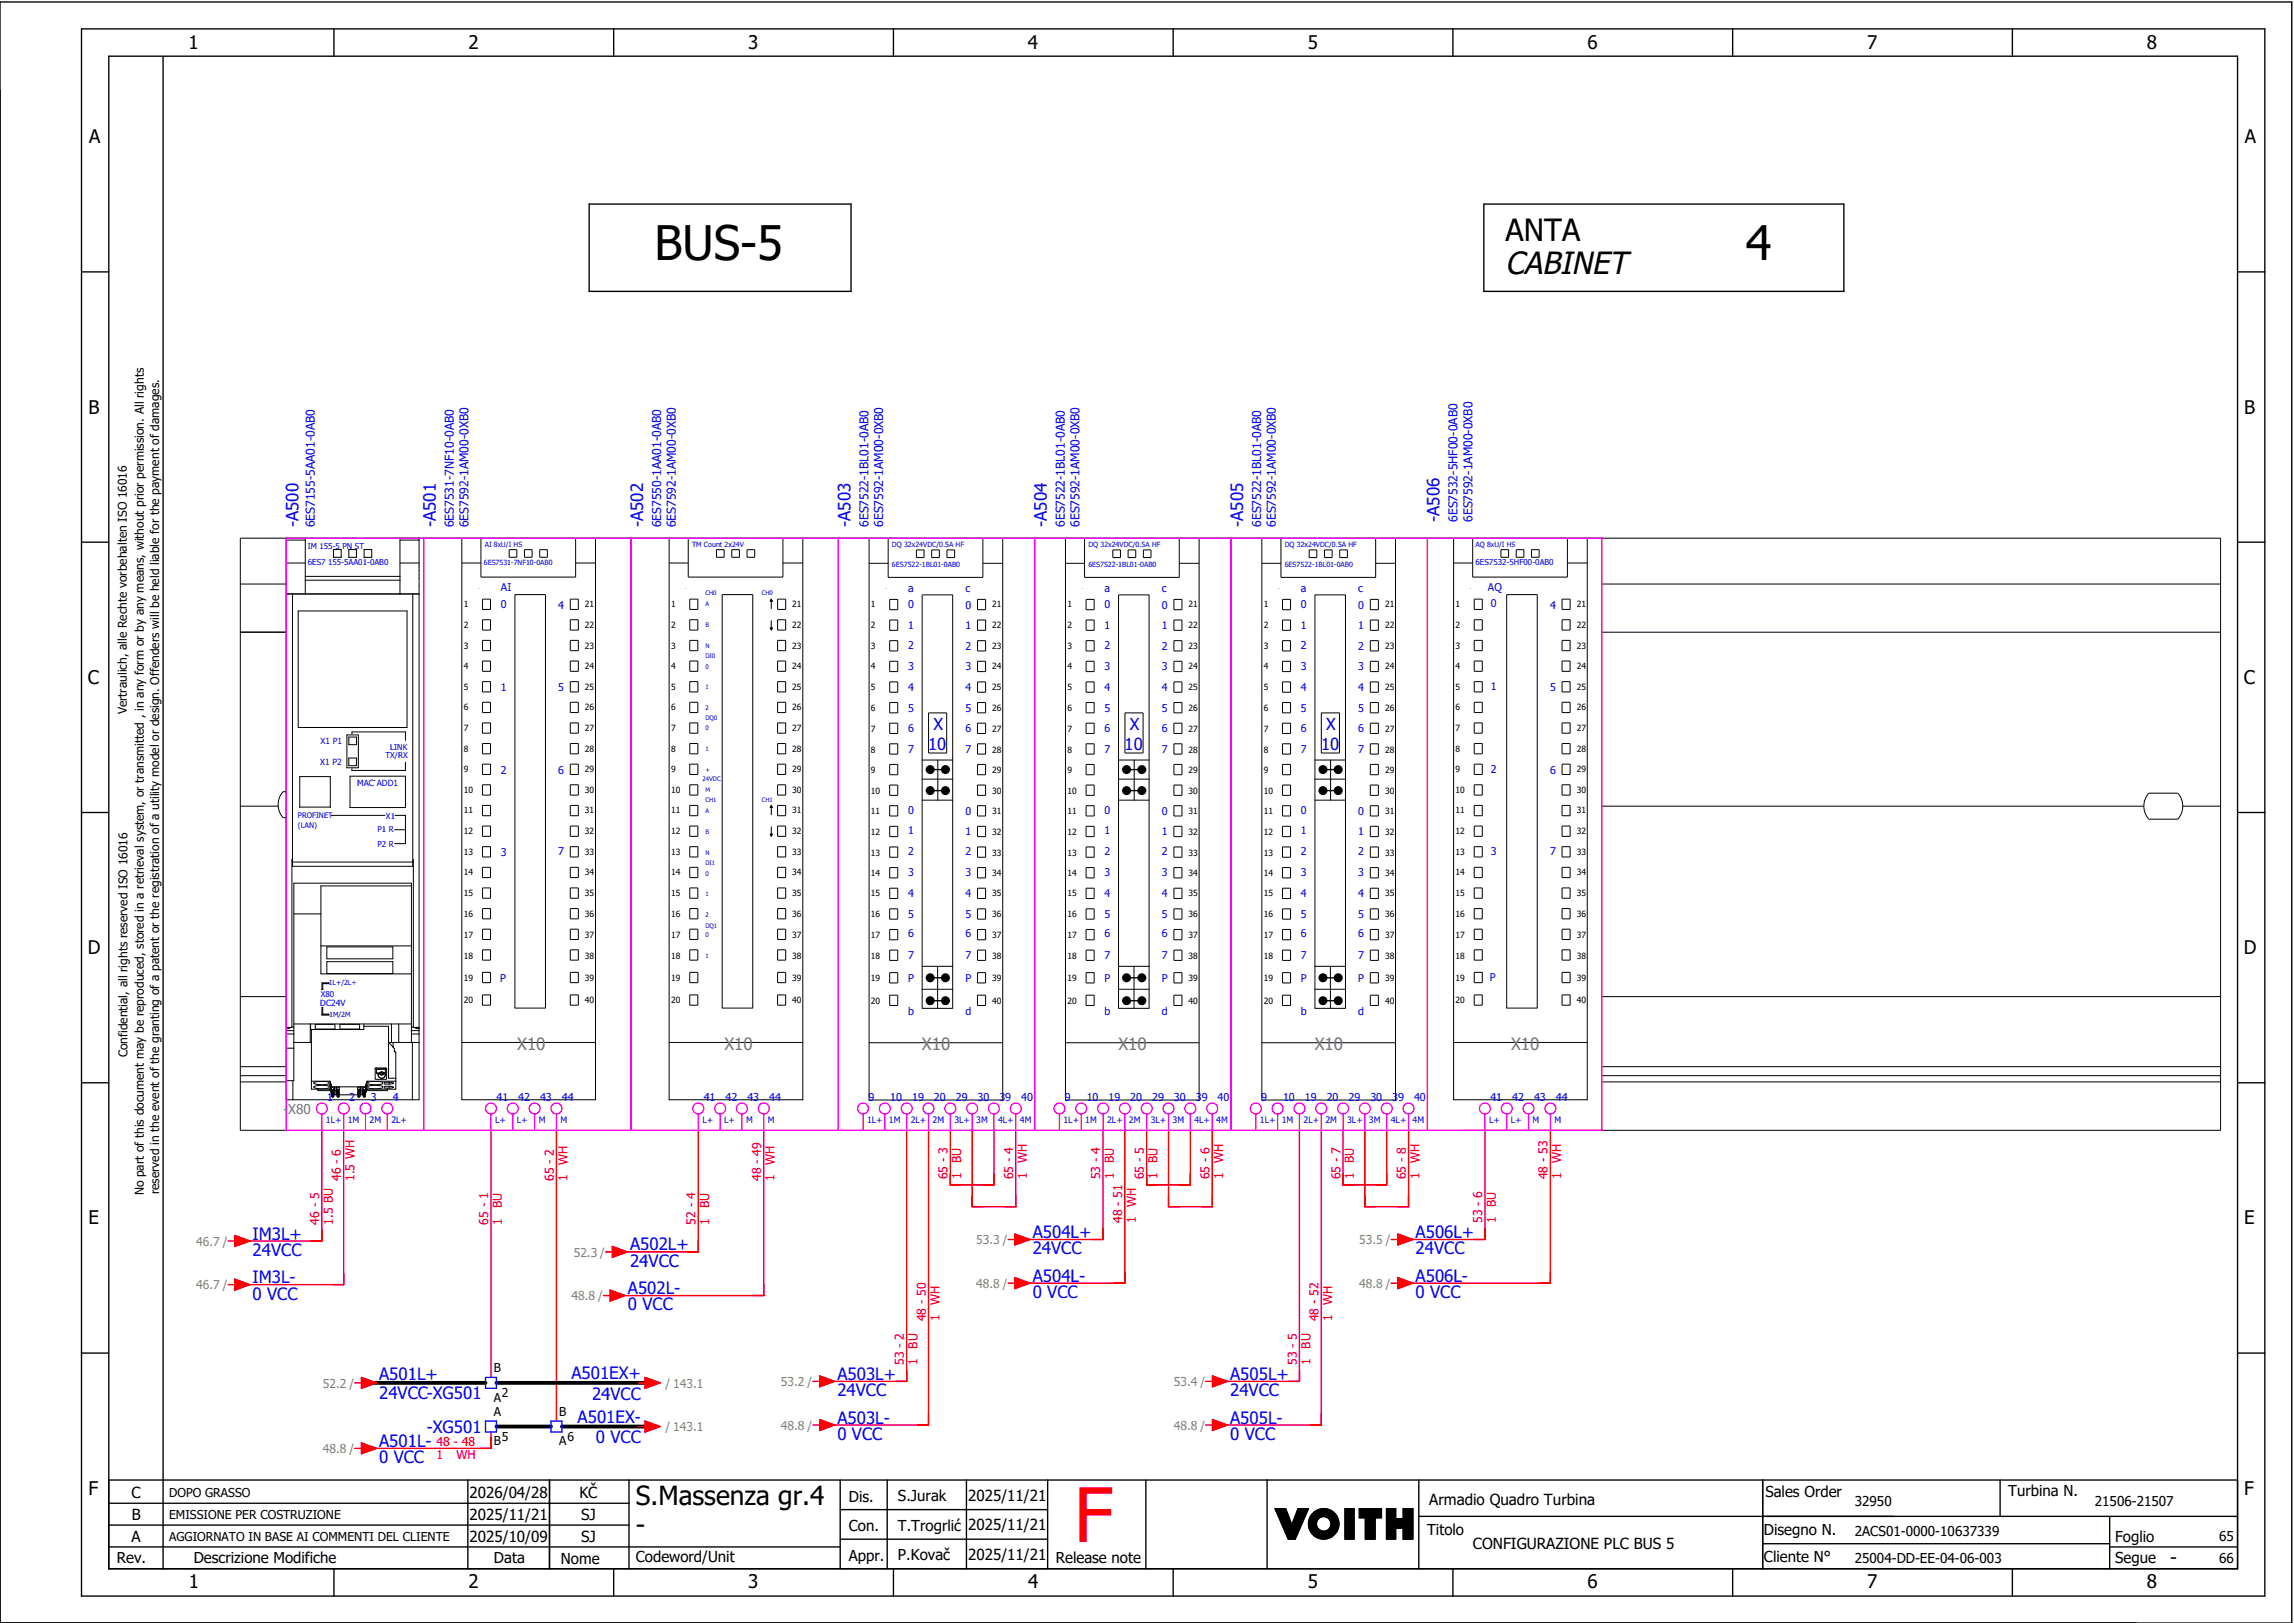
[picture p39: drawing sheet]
<svg xmlns="http://www.w3.org/2000/svg" width="421mm" height="297mm" viewBox="0 0 421 297" stroke-linecap="round" stroke-linejoin="round" font-family="sans-serif">
<defs><g id="words">
<text font-size="13.8" fill="#f00" x="196.9" y="282.5">F</text>
<g font-size="8.7">
<text x="120" y="47.6">BUS-5</text>
<text x="320" y="47.6">4</text>
</g>
<text font-size="5.7" x="276" y="50.2">CABINET</text>
<text font-size="5.6" x="276" y="44.2">ANTA</text>
<g font-size="4.8">
<text x="116.6" y="275.8">S.Massenza gr.4</text>
<text x="116.6" y="281.1">-</text>
</g>
<g font-size="3.4">
<text x="34.5" y="9">1</text>
<text x="85.9" y="9">2</text>
<text x="137.1" y="9">3</text>
<text x="188.4" y="9">4</text>
<text x="239.7" y="9">5</text>
<text x="291" y="9">6</text>
<text x="342.3" y="9">7</text>
<text x="393.5" y="9">8</text>
<text x="16.3" y="26.2">A</text>
<text x="411.5" y="26.2">A</text>
<text x="16.2" y="75.8">B</text>
<text x="411.4" y="75.8">B</text>
<text x="16.1" y="125.3">C</text>
<text x="411.3" y="125.3">C</text>
<text x="16.1" y="174.8">D</text>
<text x="411.3" y="174.8">D</text>
<text x="16.2" y="224.4">E</text>
<text x="411.4" y="224.4">E</text>
<text x="16.2" y="273.9">F</text>
<text x="411.4" y="273.9">F</text>
<text x="397.8" y="286.6">-</text>
<text x="34.6" y="291">1</text>
<text x="85.9" y="291">2</text>
<text x="137.2" y="291">3</text>
<text x="188.4" y="291">4</text>
<text x="239.7" y="291">5</text>
<text x="291" y="291">6</text>
<text x="342.3" y="291">7</text>
<text x="393.6" y="291">8</text>
</g>
<g font-size="3.1" fill="#00f">
<text x="263.9" y="95.6" transform="rotate(-90 263.9 95.6)">-A506</text>
<text x="54.7" y="96.6" transform="rotate(-90 54.7 96.6)">-A500</text>
<text x="79.9" y="96.6" transform="rotate(-90 79.9 96.6)">-A501</text>
<text x="117.9" y="96.6" transform="rotate(-90 117.9 96.6)">-A502</text>
<text x="155.9" y="96.6" transform="rotate(-90 155.9 96.6)">-A503</text>
<text x="191.9" y="96.6" transform="rotate(-90 191.9 96.6)">-A504</text>
<text x="227.9" y="96.6" transform="rotate(-90 227.9 96.6)">-A505</text>
<text x="46.3" y="227.1">IM3L+</text>
<text x="189.3" y="226.8">A504L+</text>
<text x="259.5" y="226.8">A506L+</text>
<text x="46.3" y="230.1">24VCC</text>
<text x="115.5" y="229.1">A502L+</text>
<text x="115.5" y="232.1">24VCC</text>
<text x="189.3" y="229.8">24VCC</text>
<text x="259.5" y="229.8">24VCC</text>
<text x="46.3" y="235.1">IM3L-</text>
<text x="46.3" y="238.1">0 VCC</text>
<text x="115.1" y="237.1">A502L-</text>
<text x="189.3" y="234.8">A504L-</text>
<text x="189.3" y="237.8">0 VCC</text>
<text x="259.5" y="234.8">A506L-</text>
<text x="259.5" y="237.8">0 VCC</text>
<text x="115.1" y="240.1">0 VCC</text>
<text x="69.5" y="252.9">A501L+</text>
<text x="69.5" y="256.3">24VCC-XG501</text>
<text x="104.7" y="252.8">A501EX+</text>
<text x="108.5" y="256.5">24VCC</text>
<text x="153.5" y="252.8">A503L+</text>
<text x="153.5" y="255.8">24VCC</text>
<text x="225.5" y="252.8">A505L+</text>
<text x="225.5" y="255.8">24VCC</text>
<text x="78.2" y="262.6">-XG501</text>
<text x="105.9" y="260.8">A501EX-</text>
<text x="153.5" y="260.8">A503L-</text>
<text x="153.5" y="263.8">0 VCC</text>
<text x="225.5" y="260.8">A505L-</text>
<text x="225.5" y="263.8">0 VCC</text>
<text x="69.5" y="265.1">A501L-</text>
<text x="69.5" y="268.1">0 VCC</text>
<text x="109.2" y="264.5">0 VCC</text>
</g>
<g font-size="3.1" fill="#767676">
<text x="94.8" y="192.3">X10</text>
<text x="132.8" y="192.3">X10</text>
<text x="169" y="192.3">X10</text>
<text x="205" y="192.3">X10</text>
<text x="241" y="192.3">X10</text>
<text x="277" y="192.3">X10</text>
</g>
<g font-size="3" fill="#00f">
<text x="170.2" y="137.4">10</text>
<text x="171.1" y="133.7">X</text>
<text x="206.2" y="137.4">10</text>
<text x="207.1" y="133.7">X</text>
<text x="242.2" y="137.4">10</text>
<text x="243.1" y="133.7">X</text>
</g>
<g font-size="2.8">
<text x="24.1" y="274.4">C</text>
<text x="86.1" y="274.4">2026/04/28</text>
<text x="106.2" y="274.4">KČ</text>
<text x="155.6" y="275.1">Dis.</text>
<text x="164.6" y="275.1">S.Jurak</text>
<text x="177.5" y="275">2025/11/21</text>
<text x="262" y="275.8">Armadio Quadro Turbina</text>
<text x="323.6" y="274.3">Sales Order</text>
<text x="368.1" y="274.2">Turbina N.</text>
<text x="24.2" y="278.6">B</text>
<text x="86.1" y="278.6">2025/11/21</text>
<text x="106.5" y="278.6">SJ</text>
<text x="155.6" y="280.5">Con.</text>
<text x="164.6" y="280.5">T.Trogrlić</text>
<text x="177.5" y="280.4">2025/11/21</text>
<text x="261.6" y="281.3">Titolo</text>
<text x="323.4" y="281.2">Disegno N.</text>
<text x="21.4" y="286.5">Rev.</text>
<text x="24.1" y="282.5">A</text>
<text x="35.5" y="286.4">Descrizione Modifiche</text>
<text x="86.1" y="282.6">2025/10/09</text>
<text x="90.5" y="286.5">Data</text>
<text x="102.8" y="286.5">Nome</text>
<text x="106.5" y="282.5">SJ</text>
<text x="116.6" y="286.3">Codeword/Unit</text>
<text x="155.6" y="286">Appr.</text>
<text x="164.6" y="285.9">P.Kovač</text>
<text x="177.5" y="285.8">2025/11/21</text>
<text x="193.5" y="286.5">Release note</text>
<text x="270" y="283.8">CONFIGURAZIONE PLC BUS 5</text>
<text x="323.4" y="286.2">Cliente N°</text>
<text x="387.7" y="286.5">Segue</text>
<text x="387.7" y="282.6">Foglio</text>
</g>
<text font-size="2.5" fill="#767676" x="51.9" y="204.1">-X80</text>
<g font-size="2.5">
<text x="340" y="275.9">32950</text>
<text x="384" y="275.9">21506-21507</text>
<text x="340" y="281.4">2ACS01-0000-10637339</text>
<text x="340" y="286.4">25004-DD-EE-04-06-003</text>
<text x="406.8" y="282.4">65</text>
<text x="406.8" y="286.4">66</text>
</g>
<g font-size="2.2" fill="#00f">
<text x="267.2" y="95.6" transform="rotate(-90 267.2 95.6)">6ES7532-5HF00-0AB0</text>
<text x="269.9" y="95.6" transform="rotate(-90 269.9 95.6)">6ES7592-1AM00-0XB0</text>
<text x="57.7" y="96.6" transform="rotate(-90 57.7 96.6)">6ES7155-5AA01-0AB0</text>
<text x="83.2" y="96.6" transform="rotate(-90 83.2 96.6)">6ES7531-7NF10-0AB0</text>
<text x="85.9" y="96.6" transform="rotate(-90 85.9 96.6)">6ES7592-1AM00-0XB0</text>
<text x="121.2" y="96.6" transform="rotate(-90 121.2 96.6)">6ES7550-1AA01-0AB0</text>
<text x="123.9" y="96.6" transform="rotate(-90 123.9 96.6)">6ES7592-1AM00-0XB0</text>
<text x="159.2" y="96.6" transform="rotate(-90 159.2 96.6)">6ES7522-1BL01-0AB0</text>
<text x="161.9" y="96.6" transform="rotate(-90 161.9 96.6)">6ES7592-1AM00-0XB0</text>
<text x="195.2" y="96.6" transform="rotate(-90 195.2 96.6)">6ES7522-1BL01-0AB0</text>
<text x="197.9" y="96.6" transform="rotate(-90 197.9 96.6)">6ES7592-1AM00-0XB0</text>
<text x="231.2" y="96.6" transform="rotate(-90 231.2 96.6)">6ES7522-1BL01-0AB0</text>
<text x="233.9" y="96.6" transform="rotate(-90 233.9 96.6)">6ES7592-1AM00-0XB0</text>
</g>
<g font-size="2.2">
<text x="23.2" y="130.9" transform="rotate(-90 23.2 130.9)">Vertraulich, alle Rechte vorbehalten ISO 16016</text>
<text x="23.4" y="193.7" transform="rotate(-90 23.4 193.7)">Confidential, all rights reserved ISO 16016</text>
<text x="26.4" y="219" transform="rotate(-90 26.4 219)">No part of this document may be reproduced, stored in a retrieval system, or transmitted , in any form or by any means, without prior permission. All rights</text>
<text x="29.2" y="218.9" transform="rotate(-90 29.2 218.9)">reserved in the event of the granting of a patent or the registration of a utility model or design. Offenders will be held liable for the payment of damages.</text>
<text x="90.5" y="251.4">B</text>
<text x="90.5" y="256.8">A</text>
<text x="92" y="256">2</text>
<text x="90.5" y="259.4">A</text>
<text x="102.5" y="259.4">B</text>
<text x="90.5" y="264.8">B</text>
<text x="92" y="264">5</text>
<text x="102.5" y="264.8">A</text>
<text x="104" y="264">6</text>
<text x="31" y="274.2">DOPO GRASSO</text>
<text x="31" y="278.3">EMISSIONE PER COSTRUZIONE</text>
<text x="31" y="282.3">AGGIORNATO IN BASE AI COMMENTI DEL CLIENTE</text>
</g>
<g font-size="2.2" fill="#f00">
<text x="104" y="213.4" transform="rotate(-90 104 213.4)">WH</text>
<text x="142" y="213.4" transform="rotate(-90 142 213.4)">WH</text>
<text x="176.2" y="213.1" transform="rotate(-90 176.2 213.1)">BU</text>
<text x="188.2" y="213.1" transform="rotate(-90 188.2 213.1)">WH</text>
<text x="204.2" y="213.1" transform="rotate(-90 204.2 213.1)">BU</text>
<text x="212.2" y="213.1" transform="rotate(-90 212.2 213.1)">BU</text>
<text x="224.2" y="213.1" transform="rotate(-90 224.2 213.1)">WH</text>
<text x="248.2" y="213.1" transform="rotate(-90 248.2 213.1)">BU</text>
<text x="260.2" y="213.1" transform="rotate(-90 260.2 213.1)">WH</text>
<text x="286.2" y="213.1" transform="rotate(-90 286.2 213.1)">WH</text>
<text x="62.5" y="216.4" transform="rotate(-90 62.5 216.4)">46 - 6</text>
<text x="65" y="216.4" transform="rotate(-90 65 216.4)">1.5 WH</text>
<text x="92" y="221.4" transform="rotate(-90 92 221.4)">BU</text>
<text x="101.5" y="216.4" transform="rotate(-90 101.5 216.4)">65 - 2</text>
<text x="104" y="216.4" transform="rotate(-90 104 216.4)">1</text>
<text x="130" y="221.4" transform="rotate(-90 130 221.4)">BU</text>
<text x="139.5" y="216.4" transform="rotate(-90 139.5 216.4)">48 - 49</text>
<text x="142" y="216.4" transform="rotate(-90 142 216.4)">1</text>
<text x="173.7" y="216.1" transform="rotate(-90 173.7 216.1)">65 - 3</text>
<text x="176.2" y="216.1" transform="rotate(-90 176.2 216.1)">1</text>
<text x="185.7" y="216.1" transform="rotate(-90 185.7 216.1)">65 - 4</text>
<text x="188.2" y="216.1" transform="rotate(-90 188.2 216.1)">1</text>
<text x="201.7" y="216.1" transform="rotate(-90 201.7 216.1)">53 - 4</text>
<text x="204.2" y="216.1" transform="rotate(-90 204.2 216.1)">1</text>
<text x="208.2" y="221.1" transform="rotate(-90 208.2 221.1)">WH</text>
<text x="209.7" y="216.1" transform="rotate(-90 209.7 216.1)">65 - 5</text>
<text x="212.2" y="216.1" transform="rotate(-90 212.2 216.1)">1</text>
<text x="221.7" y="216.1" transform="rotate(-90 221.7 216.1)">65 - 6</text>
<text x="224.2" y="216.1" transform="rotate(-90 224.2 216.1)">1</text>
<text x="245.7" y="216.1" transform="rotate(-90 245.7 216.1)">65 - 7</text>
<text x="248.2" y="216.1" transform="rotate(-90 248.2 216.1)">1</text>
<text x="257.7" y="216.1" transform="rotate(-90 257.7 216.1)">65 - 8</text>
<text x="260.2" y="216.1" transform="rotate(-90 260.2 216.1)">1</text>
<text x="274.2" y="221.1" transform="rotate(-90 274.2 221.1)">BU</text>
<text x="283.7" y="216.1" transform="rotate(-90 283.7 216.1)">48 - 53</text>
<text x="286.2" y="216.1" transform="rotate(-90 286.2 216.1)">1</text>
<text x="58.5" y="224.4" transform="rotate(-90 58.5 224.4)">46 - 5</text>
<text x="61" y="224.4" transform="rotate(-90 61 224.4)">1.5 BU</text>
<text x="89.5" y="224.4" transform="rotate(-90 89.5 224.4)">65 - 1</text>
<text x="92" y="224.4" transform="rotate(-90 92 224.4)">1</text>
<text x="127.5" y="224.4" transform="rotate(-90 127.5 224.4)">52 - 4</text>
<text x="130" y="224.4" transform="rotate(-90 130 224.4)">1</text>
<text x="205.7" y="224.1" transform="rotate(-90 205.7 224.1)">48 - 51</text>
<text x="208.2" y="224.1" transform="rotate(-90 208.2 224.1)">1</text>
<text x="271.7" y="224.1" transform="rotate(-90 271.7 224.1)">53 - 6</text>
<text x="274.2" y="224.1" transform="rotate(-90 274.2 224.1)">1</text>
<text x="172.2" y="239.1" transform="rotate(-90 172.2 239.1)">WH</text>
<text x="244.2" y="239.1" transform="rotate(-90 244.2 239.1)">WH</text>
<text x="169.7" y="242.1" transform="rotate(-90 169.7 242.1)">48 - 50</text>
<text x="172.2" y="242.1" transform="rotate(-90 172.2 242.1)">1</text>
<text x="241.7" y="242.1" transform="rotate(-90 241.7 242.1)">48 - 52</text>
<text x="244.2" y="242.1" transform="rotate(-90 244.2 242.1)">1</text>
<text x="165.7" y="250.1" transform="rotate(-90 165.7 250.1)">53 - 2</text>
<text x="168.2" y="250.1" transform="rotate(-90 168.2 250.1)">1</text>
<text x="168.2" y="247.1" transform="rotate(-90 168.2 247.1)">BU</text>
<text x="237.7" y="250.1" transform="rotate(-90 237.7 250.1)">53 - 5</text>
<text x="240.2" y="250.1" transform="rotate(-90 240.2 250.1)">1</text>
<text x="240.2" y="247.1" transform="rotate(-90 240.2 247.1)">BU</text>
<text x="80" y="264.9">48 - 48</text>
<text x="80" y="267.4">1</text>
<text x="83.7" y="267.4">WH</text>
</g>
<g font-size="2.2" fill="#7ca552">
<text x="36" y="228.3">46.7 /</text>
<text x="105.2" y="230.3">52.3 /</text>
<text x="179" y="228">53.3 /</text>
<text x="249.2" y="228">53.5 /</text>
<text x="36" y="236.3">46.7 /</text>
<text x="104.8" y="238.3">48.8 /</text>
<text x="179" y="236">48.8 /</text>
<text x="249.2" y="236">48.8 /</text>
<text x="59.2" y="254.3">52.2 /</text>
<text x="122" y="254.3">/ 143.1</text>
<text x="143.2" y="254">53.2 /</text>
<text x="215.2" y="254">53.4 /</text>
<text x="122" y="262.3">/ 143.1</text>
<text x="143.2" y="262">48.8 /</text>
<text x="215.2" y="262">48.8 /</text>
<text x="59.2" y="266.3">48.8 /</text>
</g>
<g font-size="2" fill="#00f">
<text x="91.8" y="111.3">0</text>
<text x="91.8" y="108.4">AI</text>
<text x="102.3" y="111.5">4</text>
<text x="166.5" y="111.4">0</text>
<text x="166.5" y="108.4">a</text>
<text x="177" y="111.6">0</text>
<text x="177" y="108.4">c</text>
<text x="202.5" y="111.4">0</text>
<text x="202.5" y="108.4">a</text>
<text x="213" y="111.6">0</text>
<text x="213" y="108.4">c</text>
<text x="238.5" y="111.4">0</text>
<text x="238.5" y="108.4">a</text>
<text x="249" y="111.6">0</text>
<text x="249" y="108.4">c</text>
<text x="272.8" y="108.4">AQ</text>
<text x="273.3" y="111.2">0</text>
<text x="284.1" y="111.5">4</text>
<text x="166.5" y="115.2">1</text>
<text x="166.5" y="118.9">2</text>
<text x="177" y="115.2">1</text>
<text x="177" y="119.1">2</text>
<text x="202.5" y="115.2">1</text>
<text x="202.5" y="118.9">2</text>
<text x="213" y="115.2">1</text>
<text x="213" y="119.1">2</text>
<text x="238.5" y="115.2">1</text>
<text x="238.5" y="118.9">2</text>
<text x="249" y="115.2">1</text>
<text x="249" y="119.1">2</text>
<text x="166.5" y="122.8">3</text>
<text x="177" y="122.8">3</text>
<text x="202.5" y="122.8">3</text>
<text x="213" y="122.8">3</text>
<text x="238.5" y="122.8">3</text>
<text x="249" y="122.8">3</text>
<text x="91.8" y="126.6">1</text>
<text x="102.3" y="126.6">5</text>
<text x="166.5" y="126.6">4</text>
<text x="166.5" y="130.5">5</text>
<text x="177" y="126.6">4</text>
<text x="177" y="130.5">5</text>
<text x="202.5" y="126.6">4</text>
<text x="202.5" y="130.5">5</text>
<text x="213" y="126.6">4</text>
<text x="213" y="130.5">5</text>
<text x="238.5" y="126.6">4</text>
<text x="238.5" y="130.5">5</text>
<text x="249" y="126.6">4</text>
<text x="249" y="130.5">5</text>
<text x="273.3" y="126.4">1</text>
<text x="284.1" y="126.6">5</text>
<text x="166.5" y="134.1">6</text>
<text x="166.5" y="138">7</text>
<text x="177" y="134.1">6</text>
<text x="177" y="138">7</text>
<text x="202.5" y="134.1">6</text>
<text x="202.5" y="138">7</text>
<text x="213" y="134.1">6</text>
<text x="213" y="138">7</text>
<text x="238.5" y="134.1">6</text>
<text x="238.5" y="138">7</text>
<text x="249" y="134.1">6</text>
<text x="249" y="138">7</text>
<text x="91.8" y="141.8">2</text>
<text x="102.3" y="141.8">6</text>
<text x="273.3" y="141.6">2</text>
<text x="284.1" y="141.8">6</text>
<text x="166.5" y="149.2">0</text>
<text x="177" y="149.4">0</text>
<text x="202.5" y="149.2">0</text>
<text x="213" y="149.4">0</text>
<text x="238.5" y="149.2">0</text>
<text x="249" y="149.4">0</text>
<text x="166.5" y="152.9">1</text>
<text x="177" y="153">1</text>
<text x="202.5" y="152.9">1</text>
<text x="213" y="153">1</text>
<text x="238.5" y="152.9">1</text>
<text x="249" y="153">1</text>
<text x="91.8" y="156.8">3</text>
<text x="102.3" y="156.7">7</text>
<text x="166.5" y="160.6">3</text>
<text x="166.5" y="156.7">2</text>
<text x="177" y="160.6">3</text>
<text x="177" y="156.7">2</text>
<text x="202.5" y="160.6">3</text>
<text x="202.5" y="156.7">2</text>
<text x="213" y="160.6">3</text>
<text x="213" y="156.7">2</text>
<text x="238.5" y="160.6">3</text>
<text x="238.5" y="156.7">2</text>
<text x="249" y="160.6">3</text>
<text x="249" y="156.7">2</text>
<text x="273.3" y="156.7">3</text>
<text x="284.1" y="156.7">7</text>
<text x="166.5" y="164.4">4</text>
<text x="177" y="164.4">4</text>
<text x="202.5" y="164.4">4</text>
<text x="213" y="164.4">4</text>
<text x="238.5" y="164.4">4</text>
<text x="249" y="164.4">4</text>
<text x="166.5" y="171.8">6</text>
<text x="166.5" y="168.3">5</text>
<text x="177" y="171.8">6</text>
<text x="177" y="168.3">5</text>
<text x="202.5" y="171.8">6</text>
<text x="202.5" y="168.3">5</text>
<text x="213" y="171.8">6</text>
<text x="213" y="168.3">5</text>
<text x="238.5" y="171.8">6</text>
<text x="238.5" y="168.3">5</text>
<text x="249" y="171.8">6</text>
<text x="249" y="168.3">5</text>
<text x="91.7" y="179.9">P</text>
<text x="166.5" y="180">P</text>
<text x="166.5" y="175.8">7</text>
<text x="177" y="180">P</text>
<text x="177" y="175.8">7</text>
<text x="202.5" y="180">P</text>
<text x="202.5" y="175.8">7</text>
<text x="213" y="180">P</text>
<text x="213" y="175.8">7</text>
<text x="238.5" y="180">P</text>
<text x="238.5" y="175.8">7</text>
<text x="249" y="180">P</text>
<text x="249" y="175.8">7</text>
<text x="273.1" y="179.8">P</text>
<text x="166.5" y="185.9">b</text>
<text x="177" y="185.9">d</text>
<text x="202.5" y="185.9">b</text>
<text x="213" y="185.9">d</text>
<text x="238.5" y="185.9">b</text>
<text x="249" y="185.9">d</text>
<text x="60" y="201.7">1</text>
<text x="64" y="201.7">2</text>
<text x="68" y="201.7">3</text>
<text x="72" y="201.7">4</text>
<text x="91" y="201.7">41</text>
<text x="95" y="201.7">42</text>
<text x="99" y="201.7">43</text>
<text x="103" y="201.7">44</text>
<text x="129" y="201.7">41</text>
<text x="133" y="201.7">42</text>
<text x="137" y="201.7">43</text>
<text x="141" y="201.7">44</text>
<text x="159.2" y="201.7">9</text>
<text x="163.2" y="201.7">10</text>
<text x="167.2" y="201.7">19</text>
<text x="171.2" y="201.7">20</text>
<text x="175.2" y="201.7">29</text>
<text x="179.2" y="201.7">30</text>
<text x="183.2" y="201.7">39</text>
<text x="187.2" y="201.7">40</text>
<text x="195.2" y="201.7">9</text>
<text x="199.2" y="201.7">10</text>
<text x="203.2" y="201.7">19</text>
<text x="207.2" y="201.7">20</text>
<text x="211.2" y="201.7">29</text>
<text x="215.2" y="201.7">30</text>
<text x="219.2" y="201.7">39</text>
<text x="223.2" y="201.7">40</text>
<text x="231.2" y="201.7">9</text>
<text x="235.2" y="201.7">10</text>
<text x="239.2" y="201.7">19</text>
<text x="243.2" y="201.7">20</text>
<text x="247.2" y="201.7">29</text>
<text x="251.2" y="201.7">30</text>
<text x="255.2" y="201.7">39</text>
<text x="259.2" y="201.7">40</text>
<text x="273.2" y="201.7">41</text>
<text x="277.2" y="201.7">42</text>
<text x="281.2" y="201.7">43</text>
<text x="285.2" y="201.7">44</text>
</g>
<g font-size="1.6">
<text x="85" y="111.2">1</text>
<text x="107.2" y="111.2">21</text>
<text x="123" y="111.2">1</text>
<text x="145.2" y="111.2">21</text>
<text x="159.7" y="111.3">1</text>
<text x="181.9" y="111.3">21</text>
<text x="195.7" y="111.3">1</text>
<text x="217.9" y="111.3">21</text>
<text x="231.7" y="111.3">1</text>
<text x="253.9" y="111.3">21</text>
<text x="266.8" y="111.2">1</text>
<text x="289" y="111.2">21</text>
<text x="85" y="115.1">2</text>
<text x="85" y="118.9">3</text>
<text x="107.2" y="115.1">22</text>
<text x="107.2" y="118.9">23</text>
<text x="123" y="115.1">2</text>
<text x="123" y="118.9">3</text>
<text x="145.2" y="115.1">22</text>
<text x="145.2" y="118.9">23</text>
<text x="159.7" y="115.1">2</text>
<text x="159.7" y="119">3</text>
<text x="181.9" y="115.1">22</text>
<text x="181.9" y="119">23</text>
<text x="195.7" y="115.1">2</text>
<text x="195.7" y="119">3</text>
<text x="217.9" y="115.1">22</text>
<text x="217.9" y="119">23</text>
<text x="231.7" y="115.1">2</text>
<text x="231.7" y="119">3</text>
<text x="253.9" y="115.1">22</text>
<text x="253.9" y="119">23</text>
<text x="266.8" y="115.1">2</text>
<text x="266.8" y="118.9">3</text>
<text x="289" y="115.1">22</text>
<text x="289" y="118.9">23</text>
<text x="85" y="122.6">4</text>
<text x="107.2" y="122.6">24</text>
<text x="123" y="122.6">4</text>
<text x="145.2" y="122.6">24</text>
<text x="159.7" y="122.7">4</text>
<text x="181.9" y="122.7">24</text>
<text x="195.7" y="122.7">4</text>
<text x="217.9" y="122.7">24</text>
<text x="231.7" y="122.7">4</text>
<text x="253.9" y="122.7">24</text>
<text x="266.8" y="122.6">4</text>
<text x="289" y="122.6">24</text>
<text x="85" y="126.5">5</text>
<text x="85" y="130.1">6</text>
<text x="107.2" y="126.5">25</text>
<text x="107.2" y="130.1">26</text>
<text x="123" y="126.5">5</text>
<text x="123" y="130.1">6</text>
<text x="145.2" y="126.5">25</text>
<text x="145.2" y="130.1">26</text>
<text x="159.7" y="126.5">5</text>
<text x="159.7" y="130.2">6</text>
<text x="181.9" y="126.5">25</text>
<text x="181.9" y="130.2">26</text>
<text x="195.7" y="126.5">5</text>
<text x="195.7" y="130.2">6</text>
<text x="217.9" y="126.5">25</text>
<text x="217.9" y="130.2">26</text>
<text x="231.7" y="126.5">5</text>
<text x="231.7" y="130.2">6</text>
<text x="253.9" y="126.5">25</text>
<text x="253.9" y="130.2">26</text>
<text x="266.8" y="126.5">5</text>
<text x="266.8" y="130.1">6</text>
<text x="289" y="126.5">25</text>
<text x="289" y="130.1">26</text>
<text x="85" y="134">7</text>
<text x="85" y="137.8">8</text>
<text x="107.2" y="134">27</text>
<text x="107.2" y="137.8">28</text>
<text x="123" y="134">7</text>
<text x="123" y="137.8">8</text>
<text x="145.2" y="134">27</text>
<text x="145.2" y="137.8">28</text>
<text x="159.7" y="134">7</text>
<text x="159.7" y="137.9">8</text>
<text x="181.9" y="134">27</text>
<text x="181.9" y="137.9">28</text>
<text x="195.7" y="134">7</text>
<text x="195.7" y="137.9">8</text>
<text x="217.9" y="134">27</text>
<text x="217.9" y="137.9">28</text>
<text x="231.7" y="134">7</text>
<text x="231.7" y="137.9">8</text>
<text x="253.9" y="134">27</text>
<text x="253.9" y="137.9">28</text>
<text x="266.8" y="134">7</text>
<text x="266.8" y="137.8">8</text>
<text x="289" y="134">27</text>
<text x="289" y="137.8">28</text>
<text x="85" y="141.5">9</text>
<text x="107.2" y="141.5">29</text>
<text x="123" y="141.5">9</text>
<text x="145.2" y="141.5">29</text>
<text x="159.7" y="141.6">9</text>
<text x="181.9" y="141.6">29</text>
<text x="195.7" y="141.6">9</text>
<text x="217.9" y="141.6">29</text>
<text x="231.7" y="141.6">9</text>
<text x="253.9" y="141.6">29</text>
<text x="266.8" y="141.5">9</text>
<text x="289" y="141.5">29</text>
<text x="85" y="145.4">10</text>
<text x="85" y="149">11</text>
<text x="107.2" y="149">31</text>
<text x="107.2" y="145.4">30</text>
<text x="123" y="145.4">10</text>
<text x="123" y="149">11</text>
<text x="145.2" y="149">31</text>
<text x="145.2" y="145.4">30</text>
<text x="159.7" y="145.4">10</text>
<text x="159.7" y="149.1">11</text>
<text x="181.9" y="149.1">31</text>
<text x="181.9" y="145.4">30</text>
<text x="195.7" y="145.4">10</text>
<text x="195.7" y="149.1">11</text>
<text x="217.9" y="149.1">31</text>
<text x="217.9" y="145.4">30</text>
<text x="231.7" y="145.4">10</text>
<text x="231.7" y="149.1">11</text>
<text x="253.9" y="149.1">31</text>
<text x="253.9" y="145.4">30</text>
<text x="266.8" y="145.4">10</text>
<text x="266.8" y="149">11</text>
<text x="289" y="149">31</text>
<text x="289" y="145.4">30</text>
<text x="85" y="152.9">12</text>
<text x="107.2" y="152.9">32</text>
<text x="123" y="152.9">12</text>
<text x="145.2" y="152.9">32</text>
<text x="159.7" y="152.9">12</text>
<text x="181.9" y="152.9">32</text>
<text x="195.7" y="152.9">12</text>
<text x="217.9" y="152.9">32</text>
<text x="231.7" y="152.9">12</text>
<text x="253.9" y="152.9">32</text>
<text x="266.8" y="152.9">12</text>
<text x="289" y="152.9">32</text>
<text x="85" y="156.7">13</text>
<text x="85" y="160.4">14</text>
<text x="107.2" y="160.4">34</text>
<text x="107.2" y="156.7">33</text>
<text x="123" y="156.7">13</text>
<text x="123" y="160.4">14</text>
<text x="145.2" y="160.4">34</text>
<text x="145.2" y="156.7">33</text>
<text x="159.7" y="156.8">13</text>
<text x="159.7" y="160.5">14</text>
<text x="181.9" y="160.5">34</text>
<text x="181.9" y="156.8">33</text>
<text x="195.7" y="156.8">13</text>
<text x="195.7" y="160.5">14</text>
<text x="217.9" y="160.5">34</text>
<text x="217.9" y="156.8">33</text>
<text x="231.7" y="156.8">13</text>
<text x="231.7" y="160.5">14</text>
<text x="253.9" y="160.5">34</text>
<text x="253.9" y="156.8">33</text>
<text x="266.8" y="156.7">13</text>
<text x="266.8" y="160.4">14</text>
<text x="289" y="160.4">34</text>
<text x="289" y="156.7">33</text>
<text x="85" y="164.1">15</text>
<text x="85" y="167.9">16</text>
<text x="107.2" y="167.9">36</text>
<text x="107.2" y="164.1">35</text>
<text x="123" y="164.1">15</text>
<text x="123" y="167.9">16</text>
<text x="145.2" y="167.9">36</text>
<text x="145.2" y="164.1">35</text>
<text x="159.7" y="164.1">15</text>
<text x="159.7" y="168">16</text>
<text x="181.9" y="168">36</text>
<text x="181.9" y="164.1">35</text>
<text x="195.7" y="164.1">15</text>
<text x="195.7" y="168">16</text>
<text x="217.9" y="168">36</text>
<text x="217.9" y="164.1">35</text>
<text x="231.7" y="164.1">15</text>
<text x="231.7" y="168">16</text>
<text x="253.9" y="168">36</text>
<text x="253.9" y="164.1">35</text>
<text x="266.8" y="164.1">15</text>
<text x="266.8" y="167.9">16</text>
<text x="289" y="167.9">36</text>
<text x="289" y="164.1">35</text>
<text x="85" y="171.8">17</text>
<text x="107.2" y="171.8">37</text>
<text x="123" y="171.8">17</text>
<text x="145.2" y="171.8">37</text>
<text x="159.7" y="171.8">17</text>
<text x="181.9" y="171.8">37</text>
<text x="195.7" y="171.8">17</text>
<text x="217.9" y="171.8">37</text>
<text x="231.7" y="171.8">17</text>
<text x="253.9" y="171.8">37</text>
<text x="266.8" y="171.8">17</text>
<text x="289" y="171.8">37</text>
<text x="85" y="175.6">18</text>
<text x="85" y="179.7">19</text>
<text x="107.2" y="179.7">39</text>
<text x="107.2" y="175.6">38</text>
<text x="123" y="175.6">18</text>
<text x="123" y="179.7">19</text>
<text x="145.2" y="179.7">39</text>
<text x="145.2" y="175.6">38</text>
<text x="159.7" y="175.7">18</text>
<text x="159.7" y="179.7">19</text>
<text x="181.9" y="179.7">39</text>
<text x="181.9" y="175.7">38</text>
<text x="195.7" y="175.7">18</text>
<text x="195.7" y="179.7">19</text>
<text x="217.9" y="179.7">39</text>
<text x="217.9" y="175.7">38</text>
<text x="231.7" y="175.7">18</text>
<text x="231.7" y="179.7">19</text>
<text x="253.9" y="179.7">39</text>
<text x="253.9" y="175.7">38</text>
<text x="266.8" y="175.6">18</text>
<text x="266.8" y="179.7">19</text>
<text x="289" y="179.7">39</text>
<text x="289" y="175.6">38</text>
<text x="85" y="183.9">20</text>
<text x="107.2" y="183.9">40</text>
<text x="123" y="183.9">20</text>
<text x="145.2" y="183.9">40</text>
<text x="159.7" y="183.9">20</text>
<text x="181.9" y="183.9">40</text>
<text x="195.7" y="183.9">20</text>
<text x="217.9" y="183.9">40</text>
<text x="231.7" y="183.9">20</text>
<text x="253.9" y="183.9">40</text>
<text x="266.8" y="183.9">20</text>
<text x="289" y="183.9">40</text>
</g>
<g font-size="1.6" fill="#00f">
<text x="58.7" y="136.4">X1 P1</text>
<text x="58.7" y="140.1">X1 P2</text>
<text x="65.5" y="144">MAC ADD1</text>
<text x="58.7" y="184.4">DC24V</text>
<text x="59.7" y="205.8">1L+</text>
<text x="63.8" y="205.8">1M</text>
<text x="67.7" y="205.8">2M</text>
<text x="71.8" y="205.8">2L+</text>
<text x="90.7" y="205.8">L+</text>
<text x="94.8" y="205.8">L+</text>
<text x="98.7" y="205.8">M</text>
<text x="102.8" y="205.8">M</text>
<text x="128.8" y="205.8">L+</text>
<text x="132.7" y="205.8">L+</text>
<text x="136.8" y="205.8">M</text>
<text x="140.7" y="205.8">M</text>
<text x="159" y="205.8">1L+</text>
<text x="163" y="205.8">1M</text>
<text x="166.9" y="205.8">2L+</text>
<text x="171" y="205.8">2M</text>
<text x="174.9" y="205.8">3L+</text>
<text x="179" y="205.8">3M</text>
<text x="182.9" y="205.8">4L+</text>
<text x="187" y="205.8">4M</text>
<text x="194.9" y="205.8">1L+</text>
<text x="199" y="205.8">1M</text>
<text x="202.9" y="205.8">2L+</text>
<text x="207" y="205.8">2M</text>
<text x="211" y="205.8">3L+</text>
<text x="214.9" y="205.8">3M</text>
<text x="219" y="205.8">4L+</text>
<text x="222.9" y="205.8">4M</text>
<text x="230.9" y="205.8">1L+</text>
<text x="234.9" y="205.8">1M</text>
<text x="239" y="205.8">2L+</text>
<text x="242.9" y="205.8">2M</text>
<text x="247" y="205.8">3L+</text>
<text x="250.9" y="205.8">3M</text>
<text x="255" y="205.8">4L+</text>
<text x="258.9" y="205.8">4M</text>
<text x="273" y="205.8">L+</text>
<text x="276.9" y="205.8">L+</text>
<text x="281" y="205.8">M</text>
<text x="284.9" y="205.8">M</text>
</g>
<g font-size="1.5" fill="#00f">
<text x="56.4" y="100.5">IM 155-5 PN ST</text>
<text x="56.4" y="103.6">6ES7 155-5AA01-0AB0</text>
<text x="270.5" y="103.6">6ES7532-5HF00-0AB0</text>
<text x="71.5" y="137.4">LINK</text>
<text x="70.7" y="138.9">TX/RX</text>
<text x="69.2" y="152.5">P1 R</text>
<text x="69.2" y="155.1">P2 R</text>
<text x="70.8" y="150">X1</text>
<text x="58.8" y="182.6">X80</text>
</g>
<g font-size="1.4" fill="#00f">
<text x="54.6" y="149.9">PROFINET</text>
<text x="54.6" y="151.7">(LAN)</text>
</g>
<g font-size="1.3" fill="#00f">
<text x="88.9" y="100.3">AI 8xU/I HS</text>
<text x="126.9" y="100.3">TM Count 2x24V</text>
<text x="163.5" y="100.3">DQ 32x24VDC/0.5A HF</text>
<text x="199.5" y="100.3">DQ 32x24VDC/0.5A HF</text>
<text x="235.5" y="100.3">DQ 32x24VDC/0.5A HF</text>
<text x="270.5" y="100.3">AQ 8xU/I HS</text>
<text x="88.7" y="103.6">6ES7531-7NF10-0AB0</text>
<text x="163.5" y="103.8">6ES7522-1BL01-0AB0</text>
<text x="199.5" y="103.8">6ES7522-1BL01-0AB0</text>
<text x="235.5" y="103.8">6ES7522-1BL01-0AB0</text>
<text x="60.3" y="180.6">1L+/2L+</text>
<text x="60.3" y="186.3">1M/2M</text>
</g>
<g font-size="1.1" fill="#00f">
<text x="129.3" y="111">A</text>
<text x="129.3" y="109.1">CH0</text>
<text x="139.6" y="109.1">CH0</text>
<text x="129.3" y="114.8">B</text>
<text x="129.3" y="118.7">N</text>
<text x="129.3" y="122.5">0</text>
<text x="129.3" y="120.6">DI0</text>
<text x="129.3" y="126.2">1</text>
<text x="129.3" y="130.1">2</text>
<text x="129.3" y="132">DQ0</text>
<text x="129.3" y="133.7">0</text>
<text x="129.3" y="137.6">1</text>
<text x="128.8" y="143.2">24VDC</text>
<text x="129.3" y="141.4">+</text>
<text x="129.3" y="145.1">M</text>
<text x="129.3" y="149">A</text>
<text x="129.3" y="147">CH1</text>
<text x="139.6" y="147">CH1</text>
<text x="129.3" y="152.8">B</text>
<text x="129.3" y="156.7">N</text>
<text x="129.3" y="160.5">0</text>
<text x="129.3" y="158.6">DI1</text>
<text x="129.3" y="164.2">1</text>
<text x="129.3" y="168">2</text>
<text x="129.3" y="171.7">0</text>
<text x="129.3" y="170">DQ1</text>
<text x="129.3" y="175.6">1</text>
</g>
</g></defs>
<g fill="none" stroke="#000" stroke-width=".25">
<path d="M0 .4h420.1v297h-420.1zM14.9 5.3h400.3v287.2h-400.3zM19.9 10.3h390.3v277.2h-390.3zM29.9 10.4v277.1M61.2 5.3v5M112.5 5.3v5M163.8 5.3v5M215.1 5.3v5M266.3 5.3v5M317.6 5.3v5M368.9 5.3v5M108 37.4h48v16h-48z"/>
<path d="M272 37.4h66v16h-66zM14.9 49.8h5M410.2 49.8h5M14.9 99.3h5M410.2 99.3h5M14.9 148.9h5M170.5 144.9h2.8M170.5 141h2.8M206.5 144.9h2.8M206.5 141h2.8M242.5 144.9h2.8M242.5 141h2.8"/>
<path d="M410.2 148.9h5M170.5 179.2h2.8M206.5 179.2h2.8M242.5 179.2h2.8M14.9 198.4h5M170.5 183.4h2.8M206.5 183.4h2.8M242.5 183.4h2.8M410.2 198.4h5M14.9 247.9h5M410.2 247.9h5M19.9 271.2h390.3"/>
<path d="M19.9 279.5h95.4M19.9 275.4h95.4M85.8 271.2v16.3M100.7 271.2v16.3M115.3 271.2v16.3M154 271.2v16.3M154 276.6h38M162.6 271.2v16.3M177.2 271.2v16.3M192 271.2v16.3M210.1 271.2v16.3M232.3 271.1v16.3"/>
<path d="M233.7 276.4h2l1.1 3 1.1-3h1.9l-2.4 5.6h-1.2zM233.8 276.4l-.1 .1M233.9 276.4l-.1 .2M234.1 276.4l-.3 .3M234.2 276.4l-.3 .4M234.4 276.4l-.5 .5M234.5 276.4l-.5 .6M234.7 276.4l-.7 .7M234.8 276.4l-.7 .8M235 276.4l-.9 .9M235.1 276.4l-.9 1M235.3 276.4l-1.1 1.1"/>
<path d="M235.4 276.4l-1.2 1.2M235.6 276.4l-1.3 1.3M235.7 276.5l-1.4 1.3M235.7 276.6l-1.3 1.3M235.8 276.7l-1.4 1.3M235.8 276.8l-1.3 1.3M235.9 276.9l-1.4 1.4M235.9 277l-1.3 1.4M235.9 277.1l-1.3 1.4M236 277.3l-1.3 1.3M236 277.4l-1.3 1.3M236.1 277.5l-1.3 1.3"/>
<path d="M236.1 277.6l-1.3 1.3M236.1 277.7l-1.3 1.3M236.2 277.8l-1.3 1.3M236.2 277.9l-1.3 1.3M236.3 278l-1.3 1.3M236.3 278.1l-1.3 1.3M236.3 278.2l-1.2 1.3M236.4 278.3l-1.3 1.3M236.4 278.4l-1.2 1.3M236.5 278.6l-1.3 1.2M236.5 278.7l-1.2 1.2M236.6 278.8l-1.3 1.2"/>
<path d="M236.6 278.9l-1.3 1.2M236.6 279l-1.2 1.2M236.7 279.1l-1.3 1.2M236.7 279.2l-1.2 1.3M236.8 279.3l-1.3 1.3M238 276.4l-.1 .1M238.1 276.4l-.3 .4M238.3 276.4l-.6 .6M238.4 279.8l-2.2 2.2M238.4 276.4l-.8 .8M238.5 279.5l-2.4 2.4M238.6 276.4l-1.1 1.1"/>
<path d="M238.6 279.3l-2.5 2.5M238.7 279l-2.7 2.7M238.7 276.4l-1.2 1.3M238.8 278.7l-2.8 2.9M238.9 276.4l-1.5 1.6M239 278.5l-3.1 3M239 276.4l-1.7 1.8M239.1 278.2l-3.2 3.2M239.2 276.4l-2 2.1M239.2 277.9l-3.4 3.4M239.3 277.7l-3.5 3.5M239.3 276.4l-2.2 2.3"/>
<path d="M239.4 277.4l-3.6 3.7M239.5 276.4l-2.5 2.5M239.5 277.1l-3.8 3.9M239.6 276.4l-2.7 2.8M239.7 276.9l-4 4M239.8 276.6l-4.2 4.2M239.8 276.4l-4.2 4.3M241.1 276.9l-.8 .8M241.3 279.3l-1.2 1.1M241.3 279.1l-1.2 1.2M241.3 279.4l-1.1 1.1M241.3 278.9l-1.3 1.3"/>
<path d="M241.3 279.5l-1.1 1.1M241.4 279.7l-1.1 1M241.4 278.7l-1.4 1.4M241.4 279.8l-1 1M241.4 276.7l-1.3 1.3M241.5 279.9l-1.1 1M241.5 280l-1 1M241.7 276.6l-1.7 1.7M241.9 276.5l-1.9 2M242.1 276.5l-2.2 2.2M242.3 276.5l-2.4 2.4M242.5 276.4l-2.6 2.6"/>
<path d="M242.6 276.4l-2.7 2.8M242.8 276.4l-2.9 3M242.9 276.5l-3 3M243 276.5l-3.1 3.1M243.2 276.5l-3.3 3.3M243.3 276.5l-3.4 3.4M243.4 276.6l-3.4 3.4M243.5 276.6l-1.4 1.4M243.6 276.6l-1.3 1.3M243.7 276.7l-1.2 1.2M243.9 276.7l-1.2 1.2M244 276.8l-1.2 1.1"/>
<path d="M244 276.8l-1.1 1.1M244.1 276.9l-1 1.1M244.2 276.9l-1 1.1M244.3 277l-1 1M244.4 277.1l-1 1M244.5 277.1l-1 1.1M244.6 277.2l-1.1 1M244.6 277.3l-1 1M244.7 277.4l-1 1M244.8 277.4l-1 1.1M244.8 277.5l-1 1.1M244.9 277.6l-1 1.1"/>
<path d="M245 277.7l-1.1 1.1M245 277.8l-1.1 1.1M245.1 277.9l-1.1 1.1M245.1 278l-1.1 1.1M245.2 278.1l-1.2 1.2M245.2 278.2l-1.2 1.3M245.3 278.3l-1.4 1.4M245.3 278.4l-1.5 1.5M245.3 278.5l-3.4 3.4M245.4 279.9l-2.1 2M245.4 278.7l-3.3 3.3M245.4 279.7l-2.3 2.3"/>
<path d="M245.4 278.8l-3.2 3.2M245.4 278.9l-3.1 3.1M245.4 279.5l-2.5 2.5M245.4 279.1l-2.9 2.9M245.4 279.4l-2.6 2.6M245.4 279.2l-2.8 2.8M246.6 276.4h1.6v5.6h-1.6zM246.6 276.4v.1M246.8 276.4l-.2 .3M246.9 276.4l-.3 .4M247.1 276.4l-.5 .6M247.2 276.4l-.6 .7"/>
<path d="M247.4 276.4l-.8 .9M247.5 276.4l-.9 1M247.7 276.4l-1.1 1.2M247.8 276.4l-1.2 1.3M248 276.4l-1.4 1.5M248.1 276.4l-1.5 1.6M248.2 280l-1.6 1.6M248.2 278.5l-1.6 1.6M248.2 277.4l-1.6 1.7M248.2 277.3l-1.6 1.6M248.2 277.1l-1.6 1.7M248.2 277l-1.6 1.6"/>
<path d="M248.2 276.8l-1.6 1.7M248.2 276.7l-1.6 1.6M248.2 276.5l-1.6 1.7M248.2 278l-1.6 1.7M248.2 277.9l-1.6 1.6M248.2 277.7l-1.6 1.7M248.2 277.6l-1.6 1.6M248.2 279.1l-1.6 1.6M248.2 278.9l-1.6 1.7M248.2 278.8l-1.6 1.6M248.2 278.6l-1.6 1.7M248.2 278.3l-1.6 1.7"/>
<path d="M248.2 278.2l-1.6 1.6M248.2 279.5l-1.6 1.7M248.2 279.4l-1.6 1.6M248.2 279.2l-1.6 1.7M248.2 279.8l-1.6 1.7M248.2 279.7l-1.6 1.6M249.2 276.4v.1M249.4 276.4l-.2 .2M249.5 276.4l-.3 .4M249.7 276.4l-.5 .5M249.8 276.4l-.6 .7M250 276.4l-.8 .8"/>
<path d="M250.1 276.4l-.9 1M250.3 278.1h-1.1v-1.7h4v1.7h-1.1v3.9h-1.8M250.3 278.1v3.9M250.3 276.4l-1.1 1.2M250.4 276.4l-1.2 1.3M250.6 276.4l-1.4 1.5M250.7 276.4l-1.5 1.6M250.9 276.4l-1.7 1.7M251 276.4l-1.6 1.7M251.2 276.4l-1.7 1.7M251.3 276.4l-1.6 1.7M251.5 276.4l-1.7 1.7"/>
<path d="M251.6 276.4l-1.6 1.7M251.8 276.4l-1.7 1.7M251.9 276.4l-1.6 1.7M252.1 279.8l-1.8 1.8M252.1 278.6l-1.8 1.8M252.1 278.4l-1.8 1.8M252.1 278.3l-1.8 1.8M252.1 279.2l-1.8 1.8M252.1 279l-1.8 1.8M252.1 278.9l-1.8 1.8M252.1 278.7l-1.8 1.8M252.1 279.3l-1.8 1.8"/>
<path d="M252.1 279.9l-1.8 1.8M252.1 279.6l-1.8 1.8M252.1 279.5l-1.8 1.8M252.1 276.4l-1.8 1.9M252.2 276.4l-1.9 2M252.4 276.4l-2.1 2.2M252.5 276.4l-2.2 2.3M252.7 276.4l-2.4 2.5M252.8 276.4l-2.5 2.6M253 276.4l-2.7 2.8M253.1 276.4l-2.8 2.9M253.2 277.4l-.7 .7"/>
<path d="M253.2 276.7l-2.9 2.9M253.2 276.5l-2.9 3M253.2 277.3l-.8 .8M253.2 277.1l-1 1M253.2 277l-2.9 2.9M253.2 276.8l-2.9 3M253.2 278l-.1 .1M253.2 277.9l-.2 .2M253.2 277.7l-.4 .4M253.2 277.6l-.5 .5M254.2 276.4v.1M254.3 276.4l-.1 .2"/>
<path d="M254.5 276.4l-.3 .4M254.6 276.4l-.4 .5M254.8 276.4l-.6 .7M254.9 276.4l-.7 .8M255.1 276.4l-.9 1M255.2 276.4l-1 1.1M255.4 276.4l-1.2 1.3M255.5 276.4l-1.3 1.4M255.7 276.4l-1.5 1.6M255.8 277.5l-1.6 1.7M255.8 277.4l-1.6 1.6M255.8 277.2l-1.6 1.7"/>
<path d="M255.8 277.1l-1.6 1.6M255.8 276.9l-1.6 1.7M255.8 276.8l-1.6 1.6M255.8 276.6l-1.6 1.7M255.8 276.5l-1.6 1.6M255.8 276.4v1.9h1.4v-1.9h1.8v5.6h-1.8v-2M255.8 276.4h-1.6v5.6M255.8 278l-1.6 1.6M255.8 277.8l-1.6 1.7M255.8 277.7l-1.6 1.6M255.8 278.3l-1.6 1.6M255.8 278.1l-1.6 1.7"/>
<path d="M255.9 278.3l-1.7 1.8M256.1 278.3l-1.9 1.9M256.2 278.3l-2 2.1M256.4 278.3l-2.2 2.2M256.5 278.3l-2.3 2.4M256.7 278.3l-2.5 2.5M256.8 278.3l-2.6 2.7M257 278.3l-2.8 2.8M257.1 278.3l-2.9 3M257.3 276.4l-.1 .2M257.5 276.4l-.3 .3M257.6 276.4l-.4 .5"/>
<path d="M257.8 276.4l-.6 .6M257.9 276.4l-.7 .8M258.1 276.4l-.9 .9M258.2 276.4l-1 1.1M258.4 276.4l-1.2 1.2M258.5 276.4l-1.3 1.4M258.7 276.4l-1.5 1.5M258.8 276.4l-1.6 1.7M259 276.5l-1.8 1.7M259 277.5l-2.5 2.5M259 277.4l-2.7 2.6M259 277.1l-3 2.9"/>
<path d="M259 276.9l-3.1 3.1M259 277.2l-2.8 2.8M259 276.8l-4.8 4.8M259 276.6l-4.8 4.8M259 279l-1.8 1.8M259 278.9l-1.8 1.7M259 278.7l-1.8 1.8M259 278.6l-1.8 1.7M259 278.4l-1.8 1.8M259 278.3l-1.8 1.7M259 278.1l-1.9 1.9M259 278l-2.1 2"/>
<path d="M259 277.8l-2.2 2.2M259 277.7l-2.4 2.3M259 279.3l-1.8 1.8M259 279.2l-1.8 1.7M259 279.9l-1.8 1.8M259 279.8l-1.8 1.7M259 279.6l-1.8 1.8M259 279.5l-1.8 1.7M260.1 271.2v16.3M260.1 277.9h150.1M323.1 271.2v16.3M366.6 271.2v6.7"/>
<path d="M386.7 277.9v9.6M19.9 283.5h134.1M61.2 287.5v5M112.5 287.5v5M154 282h38M163.8 287.5v5M215.1 287.5v5M237.5 281.9l-.1 .1M237.6 281.7l-.4 .3M237.7 281.4l-.6 .6M237.8 281.1l-.9 .9M237.9 280.9l-1.1 1.1"/>
<path d="M238 280.6l-1.4 1.4M238.2 280.3l-1.7 1.7M238.3 280.1l-2 1.9M241.6 280l-1 1.1M241.6 280.1l-1 1M241.7 280.2l-1 1M241.8 280.3l-1 1M241.9 280.3l-1 1.1M242 280.4l-1.1 1M242.1 280.4l-1.1 1.1M242.2 280.5l-1.1 1.1M242.3 280.5l-1.1 1.1"/>
<path d="M242.4 280.6l-1.1 1.1M242.6 280.6l-1.2 1.1M242.7 280.6l-1.2 1.2M242.9 280.6l-1.3 1.2M243.1 280.5l-1.4 1.4M243.3 280.4l-1.5 1.5M245.1 280.6l-1.1 1M245.2 280.3l-1.5 1.5M245.3 280.1l-1.8 1.8M248.2 281.3l-.7 .7M248.2 280.9l-1.1 1.1M248.2 280.4l-1.6 1.6"/>
<path d="M248.2 281.8l-.2 .2M248.2 281.9l-.1 .1M248.2 281.6l-.4 .4M248.2 281.5l-.5 .5M248.2 281.2l-.8 .8M248.2 281l-1 1M248.2 280.7l-1.3 1.3M248.2 280.6l-1.4 1.4M248.2 280.3l-1.6 1.6M248.2 280.1l-1.6 1.7M252.1 281.3l-.8 .7M252.1 281.1l-.9 .9"/>
<path d="M252.1 281l-1.1 1M252.1 280.8l-1.2 1.2M252.1 280.7l-1.4 1.3M252.1 280.5l-1.5 1.5M252.1 280.4l-1.7 1.6M252.1 280.2l-1.8 1.8M252.1 280.1l-1.8 1.8M252.1 281.7l-.3 .3M252.1 281.6l-.5 .4M252.1 281.4l-.6 .6M252.1 281.9l-.2 .1M255.8 280.7l-1.3 1.3"/>
<path d="M255.8 280.5l-1.5 1.5M255.8 280.2l-1.6 1.7M255.8 280.1l-1.6 1.6M255.8 280.4l-1.6 1.6M255.8 281.9l-.1 .1M255.8 281.7l-.3 .3M255.8 281.6l-.4 .4M255.8 281.4l-.6 .6M255.8 281.3l-.7 .7M255.8 281.1l-.9 .9M255.8 281l-1 1M255.8 280.8l-1.2 1.2"/>
<path d="M257.2 280h-1.4v2h-1.6M259 281.9l-.2 .1M259 281.7l-.3 .3M259 281.6l-.5 .4M259 281.4l-.6 .6M259 281.3l-.8 .7M259 281.1l-.9 .9M259 281l-1.1 1M259 280.8l-1.2 1.2M259 280.7l-1.4 1.3M259 280.5l-1.5 1.5M259 280.4l-1.7 1.6"/>
<path d="M259 280.2l-1.8 1.8M259 280.1l-1.8 1.7M266.3 287.5v5M317.6 287.5v5M323.1 282.9h63.6M368.9 287.5v5M386.7 283.5h23.5"/>
<circle cx="242.6" cy="279.2" r="1.35"/>
<circle cx="242.6" cy="279.2" r="2.79"/>
</g>
<g fill="none" stroke="#f00" stroke-width=".25">
<path d="M59 207.1v20.3h-15.2M63 207.1v28.3h-19.2M90 207.1v45.3M102 207.1v53.3M128 207.1v22.3h-15M140 207.1v30.3h-27.4M166.2 207.1v46h-15.2M170.2 207.1v54h-19.2M174.2 207.1v10h8v-10M178.2 207.1v14h8v-14M202.2 207.1v20h-15.4M206.2 207.1v28h-19.4"/>
<path d="M210.2 207.1v10h8v-10M214.2 207.1v14h8v-14M238.2 207.1v46h-15.2M242.2 207.1v54h-19.2M246.2 207.1v10h8v-10M250.2 207.1v14h8v-14M272.2 207.1v20h-15.2M284.2 207.1v28h-27.2M41.8 227.4h1.3M41.8 235.4h1.3M43.1 226.4l2.7 1-2.7 1zM43.1 234.4l2.7 1-2.7 1z"/>
<path d="M110.6 237.4h1.2M111 229.4h1.3M111.8 236.4l2.8 1-2.8 1zM112.3 228.4l2.7 1-2.7 1zM184.8 227.1h1.3M184.8 235.1h1.3M186.1 226.1l2.7 1-2.7 1zM186.1 234.1l2.7 1-2.7 1zM255 227.1h1.3M255 235.1h1.3M256.3 226.1l2.7 1-2.7 1zM256.3 234.1l2.7 1-2.7 1z"/>
<path d="M65 253.4h1.2M66.2 252.4l2.8 1-2.8 1zM117 253.4h1.3M118.3 252.4l2.7 1-2.7 1zM149 253.1h1.3M150.3 252.1l2.7 1-2.7 1zM221 253.1h1.2M222.2 252.1l2.8 1-2.8 1zM65 265.4h1.2M66.2 264.4l2.8 1-2.8 1zM90 262.4v3h-23M117 261.4h1.3"/>
<path d="M118.3 260.4l2.7 1-2.7 1zM149 261.1h1.3M150.3 260.1l2.7 1-2.7 1zM221 261.1h1.2M222.2 260.1l2.8 1-2.8 1z"/>
</g>
<path d="M67 253.4h22M91 253.4h28M91 261.4h10M103 261.4h16" fill="none" stroke="#000" stroke-width=".7"/>
<g fill="none" stroke="#000" stroke-width=".18">
<path d="M52.5 98.6v4.6h3.5M52.5 99h3.5M56 98.6v10.2M73.3 98.6v10.2M73.3 99h3.5M76.8 98.6v4.6h-3.5M84.7 98.6v102.9h24.5v-102.9M88.2 98.6v7.1h17.3v-7.1M122.7 98.6v102.9h24.5v-102.9M126.2 98.6v7.1h17.3v-7.1M159.3 98.7h24.5v102.9h-24.5zM162.8 98.7v7.1h17.4v-7.1"/>
<path d="M195.3 98.7h24.5v102.9h-24.5zM198.8 98.7v7.1h17.4v-7.1M231.3 98.7h24.5v102.9h-24.5zM234.8 98.7v7.1h17.4v-7.1M266.5 98.6v102.9h24.5v-102.9M270 98.6v7.1h17.3v-7.1M44.1 107h8.4M44.1 115.8h8.4M52.5 103.2v98.3h24.3v-98.3M52.5 108.8h24.3M53.6 108.8v49.9h22.1v-49.9M54.7 112h19.9v21.3h-19.9z"/>
<path d="M56 105.6h17.3M56 106.3h17.3M61.1 100.7h1.4v1.4h-1.4zM63.9 100.7h1.4v1.4h-1.4zM66.7 100.7h1.4v1.4h-1.4zM84.7 103.2h3.5M87.7 107.8h.1M88.4 117.3h1.5v1.9h-1.5zM88.4 113.6h1.5v1.9h-1.5zM88.4 109.8h1.5v1.9h-1.5zM93.3 100.7h1.4v1.4h-1.4zM94.4 109h5.6v75.7h-5.6z"/>
<path d="M96.1 100.7h1.4v1.4h-1.4zM98.9 100.7h1.4v1.4h-1.4zM104.5 109.8h1.5v1.9h-1.5zM104.5 113.6h1.5v1.9h-1.5zM104.5 117.3h1.5v1.9h-1.5zM105.5 103.2h3.7M122.7 103.2h3.5M125.7 107.8h.1M126.4 117.3h1.5v1.9h-1.5zM126.4 113.6h1.5v1.9h-1.5zM126.4 109.8h1.5v1.9h-1.5zM131.3 100.7h1.4v1.4h-1.4z"/>
<path d="M132.4 109h5.6v75.7h-5.6zM134.1 100.7h1.4v1.4h-1.4zM136.9 100.7h1.4v1.4h-1.4zM141.2 115.1h.4l-.2 .3zM141.4 109.8v1.8M141.4 113.7v1.7M141.4 109.8l.2 .4h-.4zM142.5 117.3h1.5v1.9h-1.5zM142.5 113.6h1.5v1.9h-1.5zM142.5 109.8h1.5v1.9h-1.5zM143.5 103.2h3.7M159.3 103.2h3.5"/>
<path d="M162.4 107.8v.1M163.1 117.4h1.5v1.9h-1.5zM163.1 113.6h1.5v1.9h-1.5zM163.1 109.8h1.5v1.9h-1.5zM168 100.8h1.4v1.4h-1.4zM169 109h5.6v75.8h-5.6zM170.8 100.8h1.4v1.4h-1.4zM173.6 100.8h1.4v1.4h-1.4zM179.2 109.8h1.5v1.9h-1.5zM179.2 113.6h1.5v1.9h-1.5zM179.2 117.4h1.5v1.9h-1.5zM180.2 103.2h3.6"/>
<path d="M195.3 103.2h3.5M198.4 107.8v.1M199.1 117.4h1.5v1.9h-1.5zM199.1 113.6h1.5v1.9h-1.5zM199.1 109.8h1.5v1.9h-1.5zM204 100.8h1.4v1.4h-1.4zM205 109h5.6v75.8h-5.6zM206.8 100.8h1.4v1.4h-1.4zM209.6 100.8h1.4v1.4h-1.4zM215.2 117.4h1.5v1.9h-1.5zM215.2 113.6h1.5v1.9h-1.5zM215.2 109.8h1.5v1.9h-1.5z"/>
<path d="M216.2 103.2h3.6M231.3 103.2h3.5M234.4 107.8v.1M235.1 117.4h1.5v1.9h-1.5zM235.1 113.6h1.5v1.9h-1.5zM235.1 109.8h1.5v1.9h-1.5zM240 100.8h1.4v1.4h-1.4zM241 109h5.6v75.8h-5.6zM242.8 100.8h1.4v1.4h-1.4zM245.6 100.8h1.4v1.4h-1.4zM251.2 117.4h1.5v1.9h-1.5zM251.2 113.6h1.5v1.9h-1.5z"/>
<path d="M251.2 109.8h1.5v1.9h-1.5zM252.2 103.2h3.6M266.5 103.2h3.5M269.5 107.8h.1M270.2 117.3h1.5v1.9h-1.5zM270.2 113.6h1.5v1.9h-1.5zM270.2 109.8h1.5v1.9h-1.5zM275.1 100.7h1.4v1.4h-1.4zM276.2 109h5.6v75.7h-5.6zM277.9 100.7h1.4v1.4h-1.4zM280.7 100.7h1.4v1.4h-1.4zM286.3 117.3h1.5v1.9h-1.5z"/>
<path d="M286.3 113.6h1.5v1.9h-1.5zM286.3 109.8h1.5v1.9h-1.5zM287.3 103.2h3.7M293.7 107h113.4M293.7 115.8h113.4M63.6 134.7h2.1v6h-2.1zM63.9 135.1h1.4v1.4h-1.4zM63.9 138.9h1.4v1.4h-1.4zM64.5 134.4v-.3h9.8v1.5M74.3 139.7v1.5h-9.8v-.3M88.4 136.2h1.5v1.9h-1.5zM88.4 132.5h1.5v1.9h-1.5z"/>
<path d="M88.4 128.7h1.5v1.9h-1.5zM88.4 124.9h1.5v1.9h-1.5zM88.4 121.1h1.5v1.9h-1.5zM104.5 121.1h1.5v1.9h-1.5zM104.5 124.9h1.5v1.9h-1.5zM104.5 128.7h1.5v1.9h-1.5zM104.5 132.5h1.5v1.9h-1.5zM104.5 136.2h1.5v1.9h-1.5zM126.4 136.2h1.5v1.9h-1.5zM126.4 132.5h1.5v1.9h-1.5zM126.4 128.7h1.5v1.9h-1.5zM126.4 124.9h1.5v1.9h-1.5z"/>
<path d="M126.4 121.1h1.5v1.9h-1.5zM142.5 136.2h1.5v1.9h-1.5zM142.5 132.5h1.5v1.9h-1.5zM142.5 128.7h1.5v1.9h-1.5zM142.5 124.9h1.5v1.9h-1.5zM142.5 121.1h1.5v1.9h-1.5zM163.1 136.3h1.5v1.9h-1.5zM163.1 132.5h1.5v1.9h-1.5zM163.1 128.7h1.5v1.9h-1.5zM163.1 125h1.5v1.8h-1.5zM163.1 121.2h1.5v1.9h-1.5zM169 139.3h5.6"/>
<path d="M170.2 130.6h3.3v7.4h-3.3zM171.9 139.3v7.3M179.2 121.2h1.5v1.9h-1.5zM179.2 125h1.5v1.8h-1.5zM179.2 128.7h1.5v1.9h-1.5zM179.2 132.5h1.5v1.9h-1.5zM179.2 136.3h1.5v1.9h-1.5zM199.1 136.3h1.5v1.9h-1.5zM199.1 132.5h1.5v1.9h-1.5zM199.1 128.7h1.5v1.9h-1.5zM199.1 125h1.5v1.8h-1.5zM199.1 121.2h1.5v1.9h-1.5z"/>
<path d="M205 139.3h5.6M206.2 130.6h3.3v7.4h-3.3zM207.9 139.3v7.3M215.2 136.3h1.5v1.9h-1.5zM215.2 132.5h1.5v1.9h-1.5zM215.2 128.7h1.5v1.9h-1.5zM215.2 125h1.5v1.8h-1.5zM215.2 121.2h1.5v1.9h-1.5zM235.1 136.3h1.5v1.9h-1.5zM235.1 132.5h1.5v1.9h-1.5zM235.1 128.7h1.5v1.9h-1.5zM235.1 125h1.5v1.8h-1.5z"/>
<path d="M235.1 121.2h1.5v1.9h-1.5zM241 139.3h5.6M242.2 130.6h3.3v7.4h-3.3zM243.9 139.3v7.3M251.2 136.3h1.5v1.9h-1.5zM251.2 132.5h1.5v1.9h-1.5zM251.2 128.7h1.5v1.9h-1.5zM251.2 125h1.5v1.8h-1.5zM251.2 121.2h1.5v1.9h-1.5zM270.2 136.2h1.5v1.9h-1.5zM270.2 132.5h1.5v1.9h-1.5zM270.2 128.7h1.5v1.9h-1.5z"/>
<path d="M270.2 124.9h1.5v1.9h-1.5zM270.2 121.1h1.5v1.9h-1.5zM286.3 136.2h1.5v1.9h-1.5zM286.3 132.5h1.5v1.9h-1.5zM286.3 128.7h1.5v1.9h-1.5zM286.3 124.9h1.5v1.9h-1.5zM286.3 121.1h1.5v1.9h-1.5zM44.1 147.7h6.9M52.5 145.1h-.6a3.6 3.6 0 0 0 0 4.7h.6M53.6 157.5h-.1v30.7M53.6 158h22.1M54.9 142.3h5.6v5.6h-5.6z"/>
<path d="M60.7 149.4h9.9M64.2 142.2h10.1v5.8h-10.1zM68.7 143h-.1M72.4 149.4h1.9v5.2h-1.9M72.4 152h.1M72.4 154.6h.1M72.4 152h1.8M75.7 157.5h.1v30.7M88.4 158.9h1.5v1.9h-1.5zM88.4 155.1h1.5v1.9h-1.5zM88.4 151.4h1.5v1.9h-1.5zM88.4 147.6h1.5v1.9h-1.5z"/>
<path d="M88.4 143.8h1.5v1.9h-1.5zM88.4 140h1.5v1.9h-1.5zM104.5 140h1.5v1.9h-1.5zM104.5 143.8h1.5v1.9h-1.5zM104.5 147.6h1.5v1.9h-1.5zM104.5 151.4h1.5v1.9h-1.5zM104.5 155.1h1.5v1.9h-1.5zM104.5 158.9h1.5v1.9h-1.5zM126.4 158.9h1.5v1.9h-1.5zM126.4 155.1h1.5v1.9h-1.5zM126.4 151.4h1.5v1.9h-1.5zM126.4 147.6h1.5v1.9h-1.5z"/>
<path d="M126.4 143.8h1.5v1.9h-1.5zM126.4 140h1.5v1.9h-1.5zM141.2 152.9h.4l-.2 .3zM141.4 147.6l.2 .4h-.4zM141.4 147.6v1.8M141.4 151.5v1.7M142.5 158.9h1.5v1.9h-1.5zM142.5 155.1h1.5v1.9h-1.5zM142.5 151.4h1.5v1.9h-1.5zM142.5 147.6h1.5v1.9h-1.5zM142.5 143.8h1.5v1.9h-1.5zM142.5 140h1.5v1.9h-1.5z"/>
<path d="M163.1 159h1.5v1.9h-1.5zM163.1 155.2h1.5v1.9h-1.5zM163.1 151.4h1.5v1.9h-1.5zM163.1 147.6h1.5v1.9h-1.5zM163.1 143.9h1.5v1.8h-1.5zM163.1 140.1h1.5v1.9h-1.5zM169 142.8h5.6M169 146.6h5.6M179.2 140.1h1.5v1.9h-1.5zM179.2 143.9h1.5v1.8h-1.5zM179.2 147.6h1.5v1.9h-1.5zM179.2 151.4h1.5v1.9h-1.5z"/>
<path d="M179.2 155.2h1.5v1.9h-1.5zM179.2 159h1.5v1.9h-1.5zM199.1 159h1.5v1.9h-1.5zM199.1 155.2h1.5v1.9h-1.5zM199.1 151.4h1.5v1.9h-1.5zM199.1 147.6h1.5v1.9h-1.5zM199.1 143.9h1.5v1.8h-1.5zM199.1 140.1h1.5v1.9h-1.5zM205 142.8h5.6M205 146.6h5.6M215.2 159h1.5v1.9h-1.5zM215.2 155.2h1.5v1.9h-1.5z"/>
<path d="M215.2 151.4h1.5v1.9h-1.5zM215.2 147.6h1.5v1.9h-1.5zM215.2 143.9h1.5v1.8h-1.5zM215.2 140.1h1.5v1.9h-1.5zM235.1 159h1.5v1.9h-1.5zM235.1 155.2h1.5v1.9h-1.5zM235.1 151.4h1.5v1.9h-1.5zM235.1 147.6h1.5v1.9h-1.5zM235.1 143.9h1.5v1.8h-1.5zM235.1 140.1h1.5v1.9h-1.5zM241 142.8h5.6M241 146.6h5.6"/>
<path d="M251.2 159h1.5v1.9h-1.5zM251.2 155.2h1.5v1.9h-1.5zM251.2 151.4h1.5v1.9h-1.5zM251.2 147.6h1.5v1.9h-1.5zM251.2 143.9h1.5v1.8h-1.5zM251.2 140.1h1.5v1.9h-1.5zM270.2 158.9h1.5v1.9h-1.5zM270.2 155.1h1.5v1.9h-1.5zM270.2 151.4h1.5v1.9h-1.5zM270.2 147.6h1.5v1.9h-1.5zM270.2 143.8h1.5v1.9h-1.5zM270.2 140h1.5v1.9h-1.5z"/>
<path d="M286.3 158.9h1.5v1.9h-1.5zM286.3 155.1h1.5v1.9h-1.5zM286.3 151.4h1.5v1.9h-1.5zM286.3 147.6h1.5v1.9h-1.5zM286.3 143.8h1.5v1.9h-1.5zM286.3 140h1.5v1.9h-1.5zM293.7 147.7h99.3M393.9 145.3h5.3a3.6 3.6 0 0 1 0 4.8h-5.3a3.6 3.6 0 0 1 0-4.8zM400.1 147.7h7M53.9 167.5h4.9M58.8 173.3h16.6M59.9 173.5h12.1v2.2h-12.1z"/>
<path d="M59.9 176.2h12.1v2.2h-12.1zM75.4 162.3h-16.6v16.2h16.6M88.4 178.2h1.5v1.9h-1.5zM88.4 174h1.5v1.9h-1.5zM88.4 170.3h1.5v1.9h-1.5zM88.4 166.5h1.5v1.9h-1.5zM88.4 162.7h1.5v1.9h-1.5zM104.5 162.7h1.5v1.9h-1.5zM104.5 166.5h1.5v1.9h-1.5zM104.5 170.3h1.5v1.9h-1.5zM104.5 174h1.5v1.9h-1.5zM104.5 178.2h1.5v1.9h-1.5z"/>
<path d="M126.4 178.2h1.5v1.9h-1.5zM126.4 174h1.5v1.9h-1.5zM126.4 170.3h1.5v1.9h-1.5zM126.4 166.5h1.5v1.9h-1.5zM126.4 162.7h1.5v1.9h-1.5zM142.5 178.2h1.5v1.9h-1.5zM142.5 174h1.5v1.9h-1.5zM142.5 170.3h1.5v1.9h-1.5zM142.5 166.5h1.5v1.9h-1.5zM142.5 162.7h1.5v1.9h-1.5zM163.1 178.2h1.5v1.9h-1.5zM163.1 174.1h1.5v1.9h-1.5z"/>
<path d="M163.1 170.3h1.5v1.9h-1.5zM163.1 166.5h1.5v1.9h-1.5zM163.1 162.8h1.5v1.8h-1.5zM169 177.1h5.6M171.9 177.1v7.7M179.2 178.2h1.5v1.9h-1.5zM179.2 162.8h1.5v1.8h-1.5zM179.2 166.5h1.5v1.9h-1.5zM179.2 170.3h1.5v1.9h-1.5zM179.2 174.1h1.5v1.9h-1.5zM199.1 178.2h1.5v1.9h-1.5zM199.1 174.1h1.5v1.9h-1.5z"/>
<path d="M199.1 170.3h1.5v1.9h-1.5zM199.1 166.5h1.5v1.9h-1.5zM199.1 162.8h1.5v1.8h-1.5zM205 177.1h5.6M207.9 177.1v7.7M215.2 178.2h1.5v1.9h-1.5zM215.2 174.1h1.5v1.9h-1.5zM215.2 170.3h1.5v1.9h-1.5zM215.2 166.5h1.5v1.9h-1.5zM215.2 162.8h1.5v1.8h-1.5zM235.1 178.2h1.5v1.9h-1.5zM235.1 174.1h1.5v1.9h-1.5z"/>
<path d="M235.1 170.3h1.5v1.9h-1.5zM235.1 166.5h1.5v1.9h-1.5zM235.1 162.8h1.5v1.8h-1.5zM241 177.1h5.6M243.9 177.1v7.7M251.2 178.2h1.5v1.9h-1.5zM251.2 174.1h1.5v1.9h-1.5zM251.2 170.3h1.5v1.9h-1.5zM251.2 166.5h1.5v1.9h-1.5zM251.2 162.8h1.5v1.8h-1.5zM270.2 178.2h1.5v1.9h-1.5zM270.2 174h1.5v1.9h-1.5z"/>
<path d="M270.2 170.3h1.5v1.9h-1.5zM270.2 166.5h1.5v1.9h-1.5zM270.2 162.7h1.5v1.9h-1.5zM286.3 178.2h1.5v1.9h-1.5zM286.3 174h1.5v1.9h-1.5zM286.3 170.3h1.5v1.9h-1.5zM286.3 166.5h1.5v1.9h-1.5zM286.3 162.7h1.5v1.9h-1.5zM44.1 182.6h8.4M44.1 195.5h8.4M44.1 197.1h8.4M44.1 198.2h8.4"/>
<path d="M52.5 189.5h1.4M52.5 188.3h.4M52.5 188.5h.4M52.5 188.8h1.4M52.5 192.1h1.4M52.9 188.3v.2M52.9 188.3h.4M53.5 188.2l-.6 .3M53.5 188.2h.4M53.7 198v3.5M53.9 191h3.2M53.9 187.6h21.5"/>
<path d="M56.9 187.6v3.4M56.9 187.6v1h9.8v-1M57.1 188.6v11h3.4M57.1 198.1h3.4M57.6 198.4a4.5 4.5 0 0 1 2.4-.2l.3 .1a.46 .46 0 0 1-.6 .4h-1.7l-.5-.2zM57.6 199.1l1.2-.2 1.5 .1a.46 .46 0 0 1-.6 .5l-1.7-.1-.5-.2zM57.8 187.7h3.6v.9h-3.6zM58.3 199.6v.2h2.3M59 180.1h1.3v.1h-1.1v1.1h-.2zM59 184.6h.2v1.2h1.1v.2h-1.3zM59 181.3h.2M60.5 199.6l.3 .8"/>
<path d="M60.5 199.5l.3 .9M60.5 198.8l.3 1M60.5 198.8l.3 .8M60.5 198.1l.4 1.1M60.5 199.5v.1M60.5 198.8h.2M60.5 199.5h.2M60.5 198.1l.4 1M60.8 199v1.9l.1 .1M60.8 199.6l.1 .1M60.9 199.2h1.3v1.7l-.2 .1M60.9 199.1v.1"/>
<path d="M60.9 199.1h6M60.9 199.7v.6M60.9 199.7h.1M61 199.7v.6M61.2 199.6l.1-.4v.5M61.2 199.6v.5M61.2 199.6l-.2 .1M61.2 199.9h.6M61.3 199.8h.4M61.3 199.7l.1-.2 .3 .2M61.3 199.7l-.1 .4M61.7 199.2v.5"/>
<path d="M61.7 199.9v.5M61.7 199.7l.1 .4M61.7 199.9l.1 .4M61.7 199.2l.1 .4M61.8 199.6l.2 .1M61.8 199.6v.5M62 199.7v.6M62 199.7h.1M62.2 199.6l-.2 .1M62.3 187.7h3.6v.9h-3.6zM65.6 199.6l.1 .1M65.7 199.7v.6"/>
<path d="M65.7 199.7h.1M65.8 199.7v.6M66 199.6l-.2 .1M66 199.6v.5M66.1 199.8h.4M66.1 199.2l-.1 .4M66.1 199.7l.1-.2 .3 .2M66.1 199.2v.5M66.1 199.9v.5M66.1 199.7l-.1 .4M66.5 199.7l.1 .4M66.5 199.9h-.4l-.1 .4"/>
<path d="M66.6 199.6l.2 .1M66.6 199.6l-.1-.4v.5M66.6 199.6v.5M66.7 188.1h4.5v9.5h1.4M66.8 199.7v.6M66.8 199.7h.1M66.9 199.2h-1.3v1.7l.1 .1M66.9 199.1v.1M67 199v1.9l-.2 .1M67 199.6l-.2 .1M67.1 198.8h.2M67.1 199.5h.2"/>
<path d="M67.3 199.6l-.3 .8M67.3 199.5l-.3 .9M67.3 198.8l-.3 1M67.3 198.8l-.3 .8M67.3 198.1l-.4 1.1M67.3 199.5v.1M67.3 198.1h5.3M67.3 198.1l-.4 1M67.4 199a5.2 5.2 0 0 1 2.8 .1 .52 .52 0 0 1-.7 .4l-1.8-.1-.3-.1zM67.4 198.3l2.1-.1a.52 .52 0 0 1 .7 .4 5.1 5.1 0 0 1-2.8 0zM68.9 195.7l-.1 .2v1.8l1.9 .1 .2-.2v-1.7l-.2-.2M68.9 195.7h.1"/>
<path d="M68.9 195.7h1.8M69 196.5l.1 .1M69.1 196.6l-.1-.1v-.5h1.5l.1 .1-.1 .5M69.1 196.6h.1M69.1 196.6h.5M69.3 196.8h.3a.43 .43 0 0 0 .4 .2 .43 .43 0 0 0 .4-.2h.1a.62 .62 0 0 1-.5 .8 .62 .62 0 0 1-.7-.8zM69.6 196.6h.1M69.7 196.6l.3-.2 .3 .2M69.7 196.6h.1M69.7 196.6h-.1M69.8 196.7l.2 .2 .1-.2M70.3 196.6h.1"/>
<path d="M70.4 196.6h.1M70.5 196.6h.1M70.6 196.5l-.1 .1M70.7 195.7h.1M71 199.6v.2h-3.8M71.2 191l.3 .3a1.74 1.74 0 0 1 .8 1.4l.3 .2v6.7h-5.3M71.3 191h5.5M71.3 199l.8 .2-.8 .2M71.3 198.3l.8 .2-.8 .1M71.3 198.3v.3M71.3 199v.4M71.3 198.3h-.8v.3h.8"/>
<path d="M71.3 199h-.8v.4h.8M71.8 187.6v3.4M72 191.8h.1M72.1 191v.9M72.3 192.5l.1 .2M73.1 187.6v3.4M75.4 191v-29.2h-21.5v36.2h-1.4M75.4 189.5h1.4M75.4 188.8h1.4M75.4 188.2h.4M75.6 191v10.5M75.8 188.2l.5 .3"/>
<path d="M76.3 188.3v.2M76.3 188.3h.5M76.3 188.5h.5M76.3 188.3h-.4M84.7 191h24.5M88.4 182.3h1.5v1.9h-1.5zM104.5 182.3h1.5v1.9h-1.5zM122.7 191h24.5M126.4 182.3h1.5v1.9h-1.5zM142.5 182.3h1.5v1.9h-1.5zM159.3 191.1h24.5M163.1 182.4h1.5v1.8h-1.5z"/>
<path d="M169 181.3h5.6M179.2 182.4h1.5v1.8h-1.5zM195.3 191.1h24.5M199.1 182.4h1.5v1.8h-1.5zM205 181.3h5.6M215.2 182.4h1.5v1.8h-1.5zM231.3 191.1h24.5M235.1 182.4h1.5v1.8h-1.5zM241 181.3h5.6M251.2 182.4h1.5v1.8h-1.5zM266.5 191h24.5M270.2 182.3h1.5v1.9h-1.5z"/>
<path d="M286.3 182.3h1.5v1.9h-1.5zM293.7 182.6h113.4M293.7 195.5h113.4M293.7 197.1h113.4M293.7 198.2h113.4M52.5 207.1h-8.4v-108.5h363v108.5h-139.3M60.8 200.3l.1 .2M60.8 200.1l.1 .2M60.9 200.5v.5l.1-.5M60.9 200.5h.1M60.9 200.3h.1M61.2 200.3l.1-.4v.5"/>
<path d="M61.2 200.3v.6M61.2 200.9l-.2 .1M61.2 200.3l-.2 .2M61.2 200.1l-.2 .2M61.2 200.6h.5M61.3 200.5h.4M61.3 200.4l.1-.1 .3 .1M61.3 200.4l-.1 .5M61.7 200.4l.1 .5M61.8 200.9l.2 .1M61.8 200.3l.2 .2M61.8 200.1l.2 .2"/>
<path d="M61.8 200.3v.6M62 200.5v.5v-.5M62 200.5h.1M62 200.3h.1M62.2 200.3l-.2 .2M62.2 200.1l-.2 .2M62.2 200.6h3.4M65.6 200.3l.1 .2M65.6 200.1l.1 .2M65.7 200.5v.5l.1-.5M65.7 200.5h.1M65.7 200.3h.1"/>
<path d="M66 200.9l-.2 .1M66 200.3l-.2 .2M66 200.1l-.2 .2M66 200.3v.6M66 200.6h.5M66.1 200.5h.4M66.1 200.4l.1-.1 .3 .1M66.1 200.4l-.1 .5M66.5 200.4l.1 .5M66.6 200.9l.2 .1M66.6 200.3l.2 .2M66.6 200.1l.2 .2"/>
<path d="M66.6 200.3l-.1-.4v.5M66.6 200.3v.6M66.8 200.5v.5v-.5M66.8 200.5h.1M66.8 200.3h.1M67 200.3l-.2 .2M67 200.1l-.2 .2"/>
<circle cx="70" cy="196.7" r=".16"/>
</g>
<g fill="none" stroke="#f0f" stroke-width=".25">
<path d="M52.5 98.6h241.2v108.5h-241.2zM77.7 98.6v108.5M115.7 98.6v108.5M153.7 98.6v108.5M189.7 98.6v108.5M225.7 98.6v108.5M261.7 98.6v108.5M59 204.1v3M63 204.1v3M67 204.1v3M71 204.1v3M90 204.1v3"/>
<path d="M94 204.1v3M98 204.1v3M102 204.1v3M128 204.1v3M132 204.1v3M136 204.1v3M140 204.1v3M158.2 204.1v3M162.2 204.1v3M166.2 204.1v3M170.2 204.1v3M174.2 204.1v3"/>
<path d="M178.2 204.1v3M182.2 204.1v3M186.2 204.1v3M194.2 204.1v3M198.2 204.1v3M202.2 204.1v3M206.2 204.1v3M210.2 204.1v3M214.2 204.1v3M218.2 204.1v3M222.2 204.1v3M230.2 204.1v3"/>
<path d="M234.2 204.1v3M238.2 204.1v3M242.2 204.1v3M246.2 204.1v3M250.2 204.1v3M254.2 204.1v3M258.2 204.1v3M272.2 204.1v3M276.2 204.1v3M280.2 204.1v3M284.2 204.1v3"/>
<circle cx="59" cy="203.1" r="1"/>
<circle cx="63" cy="203.1" r="1"/>
<circle cx="67" cy="203.1" r="1"/>
<circle cx="71" cy="203.1" r="1"/>
<circle cx="90" cy="203.1" r="1"/>
<circle cx="94" cy="203.1" r="1"/>
<circle cx="98" cy="203.1" r="1"/>
<circle cx="102" cy="203.1" r="1"/>
<circle cx="128" cy="203.1" r="1"/>
<circle cx="132" cy="203.1" r="1"/>
<circle cx="136" cy="203.1" r="1"/>
<circle cx="140" cy="203.1" r="1"/>
<circle cx="158.2" cy="203.1" r="1"/>
<circle cx="162.2" cy="203.1" r="1"/>
<circle cx="166.2" cy="203.1" r="1"/>
<circle cx="170.2" cy="203.1" r="1"/>
<circle cx="174.2" cy="203.1" r="1"/>
<circle cx="178.2" cy="203.1" r="1"/>
<circle cx="182.2" cy="203.1" r="1"/>
<circle cx="186.2" cy="203.1" r="1"/>
<circle cx="194.2" cy="203.1" r="1"/>
<circle cx="198.2" cy="203.1" r="1"/>
<circle cx="202.2" cy="203.1" r="1"/>
<circle cx="206.2" cy="203.1" r="1"/>
<circle cx="210.2" cy="203.1" r="1"/>
<circle cx="214.2" cy="203.1" r="1"/>
<circle cx="218.2" cy="203.1" r="1"/>
<circle cx="222.2" cy="203.1" r="1"/>
<circle cx="230.2" cy="203.1" r="1"/>
<circle cx="234.2" cy="203.1" r="1"/>
<circle cx="238.2" cy="203.1" r="1"/>
<circle cx="242.2" cy="203.1" r="1"/>
<circle cx="246.2" cy="203.1" r="1"/>
<circle cx="250.2" cy="203.1" r="1"/>
<circle cx="254.2" cy="203.1" r="1"/>
<circle cx="258.2" cy="203.1" r="1"/>
<circle cx="272.2" cy="203.1" r="1"/>
<circle cx="276.2" cy="203.1" r="1"/>
<circle cx="280.2" cy="203.1" r="1"/>
<circle cx="284.2" cy="203.1" r="1"/>
</g>
<path d="M141.4 109.8l.2 .4h-.4zM141.2 115.1h.4l-.2 .3zM141.4 147.6l.2 .4h-.4zM141.2 152.9h.4l-.2 .3z" fill="#000" stroke="#000" stroke-width=".18"/>
<g fill="#000">
<circle cx="170.5" cy="141" r=".83"/>
<circle cx="170.5" cy="144.9" r=".83"/>
<circle cx="173.3" cy="141" r=".83"/>
<circle cx="173.3" cy="144.9" r=".83"/>
<circle cx="206.5" cy="141" r=".83"/>
<circle cx="206.5" cy="144.9" r=".83"/>
<circle cx="209.3" cy="141" r=".83"/>
<circle cx="209.3" cy="144.9" r=".83"/>
<circle cx="242.5" cy="141" r=".83"/>
<circle cx="242.5" cy="144.9" r=".83"/>
<circle cx="245.3" cy="141" r=".83"/>
<circle cx="245.3" cy="144.9" r=".83"/>
<circle cx="170.5" cy="179.2" r=".83"/>
<circle cx="173.3" cy="179.2" r=".83"/>
<circle cx="206.5" cy="179.2" r=".83"/>
<circle cx="209.3" cy="179.2" r=".83"/>
<circle cx="242.5" cy="179.2" r=".83"/>
<circle cx="245.3" cy="179.2" r=".83"/>
<circle cx="170.5" cy="183.4" r=".83"/>
<circle cx="173.3" cy="183.4" r=".83"/>
<circle cx="206.5" cy="183.4" r=".83"/>
<circle cx="209.3" cy="183.4" r=".83"/>
<circle cx="242.5" cy="183.4" r=".83"/>
<circle cx="245.3" cy="183.4" r=".83"/>
</g>
<path d="M89 252.4h2v2h-2zM89 260.4h2v2h-2zM101 260.4h2v2h-2z" fill="none" stroke="#00f" stroke-width=".25"/>
<g fill="#f00" stroke="#f00" stroke-width=".18">
<path d="M43.1 226.4l2.7 1-2.7 1z"/>
<path d="M43.1 234.4l2.7 1-2.7 1z"/>
<path d="M66.2 252.4l2.8 1-2.8 1z"/>
<path d="M66.2 264.4l2.8 1-2.8 1z"/>
<path d="M118.3 252.4l2.7 1-2.7 1z"/>
<path d="M112.3 228.4l2.7 1-2.7 1z"/>
<path d="M111.8 236.4l2.8 1-2.8 1z"/>
<path d="M186.1 226.1l2.7 1-2.7 1z"/>
<path d="M186.1 234.1l2.7 1-2.7 1z"/>
<path d="M256.3 226.1l2.7 1-2.7 1z"/>
<path d="M256.3 234.1l2.7 1-2.7 1z"/>
<path d="M222.2 252.1l2.8 1-2.8 1z"/>
<path d="M222.2 260.1l2.8 1-2.8 1z"/>
<path d="M150.3 252.1l2.7 1-2.7 1z"/>
<path d="M150.3 260.1l2.7 1-2.7 1z"/>
<path d="M118.3 260.4l2.7 1-2.7 1z"/>
</g>
<use href="#words"/>
</svg>
